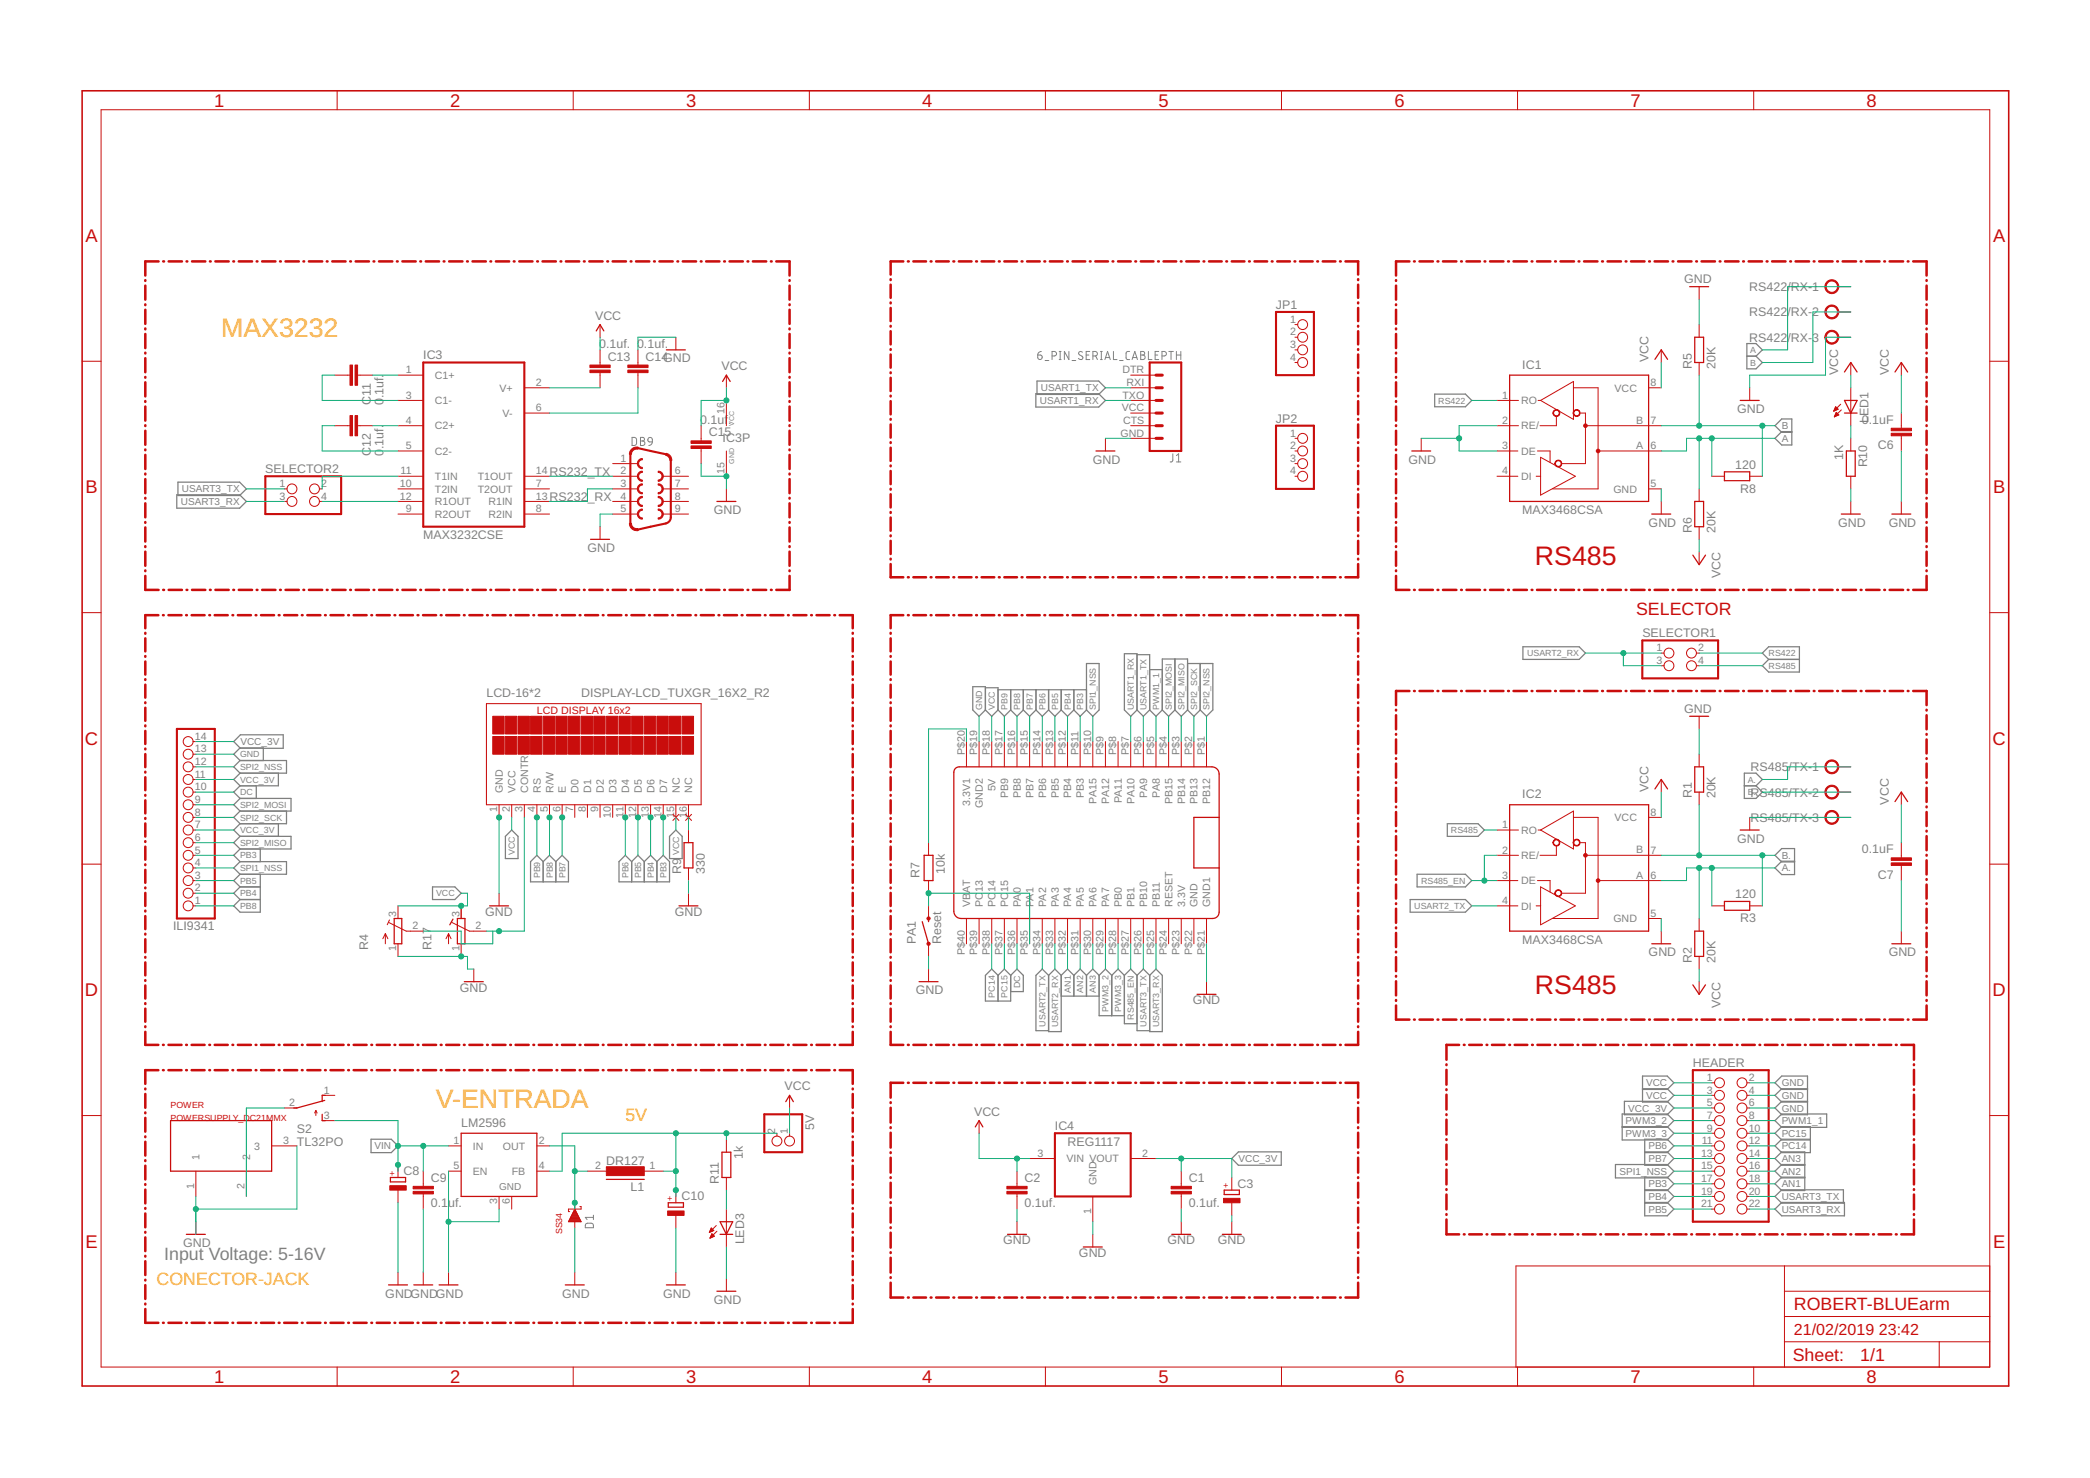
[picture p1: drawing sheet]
<svg xmlns="http://www.w3.org/2000/svg" width="420mm" height="297mm" viewBox="0 0 420 297" stroke-linecap="round" stroke-linejoin="round" font-family="sans-serif">
<defs><g id="words">
<g font-size="5.4" fill="#ffba08">
<text x="44.4" y="67.8">MAX3232</text>
<text x="87.6" y="222.7">V-ENTRADA</text>
</g>
<g font-size="5.4" fill="#c90d0c">
<text x="308.6" y="113.5">RS485</text>
<text x="308.6" y="199.8">RS485</text>
</g>
<g font-size="3.7" fill="#c90d0c">
<text x="43" y="21.4">1</text>
<text x="90.5" y="21.4">2</text>
<text x="138" y="21.4">3</text>
<text x="185.4" y="21.4">4</text>
<text x="232.9" y="21.4">5</text>
<text x="280.3" y="21.4">6</text>
<text x="327.8" y="21.4">7</text>
<text x="375.3" y="21.4">8</text>
<text x="17.2" y="48.6">A</text>
<text x="400.7" y="48.6">A</text>
<text x="17.2" y="99.2">B</text>
<text x="400.7" y="99.2">B</text>
<text x="17.1" y="149.7">C</text>
<text x="400.6" y="149.7">C</text>
<text x="17.1" y="200.2">D</text>
<text x="400.6" y="200.2">D</text>
<text x="17.2" y="250.8">E</text>
<text x="400.7" y="250.8">E</text>
<text x="43" y="277.9">1</text>
<text x="90.5" y="277.9">2</text>
<text x="138" y="277.9">3</text>
<text x="185.4" y="277.9">4</text>
<text x="232.9" y="277.9">5</text>
<text x="280.3" y="277.9">6</text>
<text x="327.8" y="277.9">7</text>
<text x="375.3" y="277.9">8</text>
</g>
<g font-size="3.6" fill="#c90d0c">
<text x="328.9" y="123.6">SELECTOR</text>
<text x="360.6" y="263.3">ROBERT-BLUEarm</text>
<text x="360.4" y="273.6">Sheet:</text>
<text x="374" y="273.5">1/1</text>
</g>
<g font-size="3.6" fill="#ffba08">
<text x="125.7" y="225.2">5V</text>
<text x="31.5" y="258.2">CONECTOR-JACK</text>
</g>
<text font-size="3.6" fill="#808080" x="33" y="253.2">Input Voltage: 5-16V</text>
<g font-size="3.2" fill="#c90d0c">
<text x="360.6" y="268.4">21/02/2019</text>
<text x="377.7" y="268.4">23:42</text>
</g>
<g font-size="2.5" fill="#808080">
<text x="338.6" y="56.9">GND</text>
<text x="351.7" y="58.5">RS422/</text>
<text x="360" y="58.5">RX-1</text>
<text x="119.6" y="64.2">VCC</text>
<text x="256.5" y="62.1">JP1</text>
<text x="351.7" y="63.6">RS422/</text>
<text x="360" y="63.6">RX-2</text>
<text x="120.4" y="69.9">0.1uf. 0.1uf.</text>
<text x="351.7" y="68.7">RS422/</text>
<text x="360" y="68.7">RX-3</text>
<text x="85.1" y="72.2">IC3</text>
<text x="122.2" y="72.5">C13</text>
<text x="129.8" y="72.5">C14GND</text>
<text x="145" y="74.4">VCC</text>
<text x="306" y="74.1">IC1</text>
<text x="331.4" y="72.8" transform="rotate(-90 331.4 72.8)">VCC</text>
<text x="340.1" y="74.1" transform="rotate(-90 340.1 74.1)">R5</text>
<text x="344.9" y="74.1" transform="rotate(-90 344.9 74.1)">20K</text>
<text x="369.5" y="75.4" transform="rotate(-90 369.5 75.4)">VCC</text>
<text x="379.7" y="75.4" transform="rotate(-90 379.7 75.4)">VCC</text>
<text x="74.5" y="81.3" transform="rotate(-90 74.5 81.3)">C11</text>
<text x="77.1" y="81.5" transform="rotate(-90 77.1 81.5)">0</text>
<text x="77.1" y="80.1" transform="rotate(-90 77.1 80.1)">.1uf.</text>
<text x="349.2" y="83">GND</text>
<text x="140.8" y="85.2">0.1uf</text>
<text x="142.5" y="87.7">C15</text>
<text x="145.3" y="88.8">IC3P</text>
<text x="146.4" y="85.2">.</text>
<text x="256.5" y="84.9">JP2</text>
<text x="374.3" y="85.2">0.1uF</text>
<text x="375.6" y="85" transform="rotate(-90 375.6 85)">LED1</text>
<text x="53.3" y="95.1">SELECTOR2</text>
<text x="74.5" y="91.7" transform="rotate(-90 74.5 91.7)">C12</text>
<text x="77.1" y="91.6" transform="rotate(-90 77.1 91.6)">0</text>
<text x="77.1" y="90.2" transform="rotate(-90 77.1 90.2)">.1uf.</text>
<text x="110.5" y="95.7">RS232_TX</text>
<text x="219.7" y="93.2">GND</text>
<text x="283.2" y="93.2">GND</text>
<text x="348.8" y="94.2">120</text>
<text x="370.5" y="92.4" transform="rotate(-90 370.5 92.4)">1K</text>
<text x="375.3" y="93.9" transform="rotate(-90 375.3 93.9)">R10</text>
<text x="377.5" y="90.2">C6</text>
<text x="110.5" y="100.8">RS232_RX</text>
<text x="349.8" y="99">R8</text>
<text x="143.5" y="103.3">GND</text>
<text x="306" y="103.3">MAX3468CSA</text>
<text x="331.4" y="105.9">GND</text>
<text x="340.1" y="107.1" transform="rotate(-90 340.1 107.1)">R6</text>
<text x="344.9" y="107.1" transform="rotate(-90 344.9 107.1)">20K</text>
<text x="369.5" y="105.9">GND</text>
<text x="379.7" y="105.9">GND</text>
<text x="85.1" y="108.4">MAX3232CSE</text>
<text x="118.1" y="110.9">GND</text>
<text x="345.9" y="116.2" transform="rotate(-90 345.9 116.2)">VCC</text>
<text x="330.2" y="128.1">SELECTOR1</text>
<text x="97.8" y="140.1">LCD-16*2</text>
<text x="116.8" y="140.1">DISPLAY-LCD_TUXGR_16X2_R2</text>
<text x="338.6" y="143.2">GND</text>
<text x="351.9" y="155">RS485</text>
<text x="359.6" y="155">/TX-1</text>
<text x="306" y="160.5">IC2</text>
<text x="331.4" y="159.2" transform="rotate(-90 331.4 159.2)">VCC</text>
<text x="340.1" y="160.5" transform="rotate(-90 340.1 160.5)">R1</text>
<text x="344.9" y="160.5" transform="rotate(-90 344.9 160.5)">20K</text>
<text x="351.9" y="160.1">RS485/TX-2</text>
<text x="379.7" y="161.7" transform="rotate(-90 379.7 161.7)">VCC</text>
<text x="351.9" y="165.2">RS485/TX-3</text>
<text x="349.2" y="169.4">GND</text>
<text x="374.3" y="171.5">0.1uF</text>
<text x="136.9" y="175.7" transform="rotate(-90 136.9 175.7)">R9</text>
<text x="141.7" y="175.7" transform="rotate(-90 141.7 175.7)">330</text>
<text x="184.9" y="176.4" transform="rotate(-90 184.9 176.4)">R7</text>
<text x="190" y="175.7" transform="rotate(-90 190 175.7)">10k</text>
<text x="377.5" y="176.6">C7</text>
<text x="97.5" y="184.1">GND</text>
<text x="135.6" y="184.1">GND</text>
<text x="348.8" y="180.5">120</text>
<text x="349.8" y="185.3">R3</text>
<text x="34.8" y="187">ILI9341</text>
<text x="74" y="190.9" transform="rotate(-90 74 190.9)">R4</text>
<text x="86.7" y="190.9" transform="rotate(-90 86.7 190.9)">R17</text>
<text x="184.1" y="189.7" transform="rotate(-90 184.1 189.7)">PA1</text>
<text x="189.2" y="189.7" transform="rotate(-90 189.2 189.7)">Reset</text>
<text x="306" y="189.7">MAX3468CSA</text>
<text x="331.4" y="192.2">GND</text>
<text x="340.1" y="193.5" transform="rotate(-90 340.1 193.5)">R2</text>
<text x="344.9" y="193.5" transform="rotate(-90 344.9 193.5)">20K</text>
<text x="379.7" y="192.2">GND</text>
<text x="92.5" y="199.3">GND</text>
<text x="184.1" y="199.8">GND</text>
<text x="239.8" y="201.9">GND</text>
<text x="345.9" y="202.6" transform="rotate(-90 345.9 202.6)">VCC</text>
<text x="340.3" y="214.4">HEADER</text>
<text x="157.7" y="219.1">VCC</text>
<text x="59.7" y="227.8">S2</text>
<text x="92.7" y="226.5">LM2596</text>
<text x="163.7" y="227" transform="rotate(-90 163.7 227)">5V</text>
<text x="195.8" y="224.2">VCC</text>
<text x="212.1" y="227.1">IC4</text>
<text x="59.7" y="230.3">TL32PO</text>
<text x="149.3" y="232.8" transform="rotate(-90 149.3 232.8)">1k</text>
<text x="214.6" y="230.3">REG1117</text>
<text x="81.1" y="236.2">C8</text>
<text x="86.6" y="237.5">C9</text>
<text x="121.9" y="234.1">DR127</text>
<text x="126.7" y="239.4">L1</text>
<text x="144.5" y="237.9" transform="rotate(-90 144.5 237.9)">R11</text>
<text x="206" y="237.5">C2</text>
<text x="239" y="237.5">C1</text>
<text x="248.8" y="238.7">C3</text>
<text x="86.6" y="242.6">0.1uf.</text>
<text x="137" y="241.2">C10</text>
<text x="206" y="242.6">0.1uf.</text>
<text x="239" y="242.6">0.1uf.</text>
<text x="36.8" y="250.6">GND</text>
<text x="149.6" y="250.1" transform="rotate(-90 149.6 250.1)">LED3</text>
<text x="201.7" y="250.1">GND</text>
<text x="234.7" y="250.1">GND</text>
<text x="244.8" y="250.1">GND</text>
<text x="216.9" y="252.7">GND</text>
<text x="77.5" y="260.8">GNDGNDGND</text>
<text x="113" y="260.8">GND</text>
<text x="133.3" y="260.8">GND</text>
<text x="143.5" y="262">GND</text>
</g>
<g font-size="2.1" fill="#808080">
<text x="259.3" y="64.9">1</text>
<text x="259.3" y="67.4">2</text>
<text x="259.3" y="70">3</text>
<text x="81.6" y="75">1</text>
<text x="87.4" y="76.2">C1+</text>
<text x="107.7" y="77.6">2</text>
<text x="225.6" y="75">DTR</text>
<text x="226.5" y="77.6">RXI</text>
<text x="259.3" y="72.5">4</text>
<text x="331.8" y="77.6">8</text>
<text x="81.6" y="80.1">3</text>
<text x="87.4" y="81.2">C1-</text>
<text x="100.4" y="78.7">V+</text>
<text x="101.1" y="83.8">V-</text>
<text x="107.7" y="82.7">6</text>
<text x="145.7" y="83.2" transform="rotate(-90 145.7 83.2)">16</text>
<text x="225.5" y="82.7">VCC</text>
<text x="225.6" y="80.1">TXO</text>
<text x="302" y="80.1">1</text>
<text x="305.8" y="81.2">RO</text>
<text x="324.6" y="78.7">VCC</text>
<text x="81.6" y="85.2">4</text>
<text x="87.4" y="86.3">C2+</text>
<text x="225.3" y="87.7">GND</text>
<text x="225.8" y="85.2">CTS</text>
<text x="259.3" y="87.7">1</text>
<text x="302" y="85.2">2</text>
<text x="305.8" y="86.3">RE/</text>
<text x="328.9" y="85.2">B</text>
<text x="331.8" y="85.2">7</text>
<text x="80.5" y="95.4">11</text>
<text x="81.6" y="90.3">5</text>
<text x="87.4" y="91.4">C2-</text>
<text x="107.7" y="95.4">14</text>
<text x="124.7" y="92.8">1</text>
<text x="124.7" y="95.4">2</text>
<text x="135.7" y="95.4">6</text>
<text x="145.7" y="95.3" transform="rotate(-90 145.7 95.3)">15</text>
<text x="259.3" y="90.3">2</text>
<text x="259.3" y="92.8">3</text>
<text x="259.3" y="95.4">4</text>
<text x="302" y="90.3">3</text>
<text x="302" y="95.4">4</text>
<text x="305.8" y="91.4">DE</text>
<text x="328.9" y="90.2">A</text>
<text x="331.8" y="90.3">6</text>
<text x="56.2" y="97.9">1</text>
<text x="56.2" y="100.4">3</text>
<text x="64.6" y="97.9">2</text>
<text x="64.6" y="100.4">4</text>
<text x="80.4" y="97.9">10</text>
<text x="80.4" y="100.4">12</text>
<text x="87.4" y="96.5">T1IN</text>
<text x="87.4" y="99">T2IN</text>
<text x="87.4" y="101.5">R1OUT</text>
<text x="96" y="96.5">T1OUT</text>
<text x="96" y="99">T2OUT</text>
<text x="98.2" y="101.5">R1IN</text>
<text x="107.7" y="97.9">7</text>
<text x="107.7" y="100.4">13</text>
<text x="124.7" y="97.9">3</text>
<text x="124.7" y="100.4">4</text>
<text x="135.7" y="97.9">7</text>
<text x="135.7" y="100.4">8</text>
<text x="305.8" y="96.5">DI</text>
<text x="324.3" y="99">GND</text>
<text x="331.8" y="97.9">5</text>
<text x="81.6" y="103">9</text>
<text x="87.4" y="104.1">R2OUT</text>
<text x="98.2" y="104.1">R2IN</text>
<text x="107.7" y="103">8</text>
<text x="124.7" y="103">5</text>
<text x="135.7" y="103">9</text>
<text x="333" y="130.9">1</text>
<text x="341.4" y="130.9">2</text>
<text x="333" y="133.4">3</text>
<text x="341.4" y="133.4">4</text>
<text x="39.2" y="148.7">14</text>
<text x="39.2" y="153.8">12</text>
<text x="39.2" y="151.2">13</text>
<text x="193.9" y="151.8" transform="rotate(-90 193.9 151.8)">P$20</text>
<text x="196.5" y="151.8" transform="rotate(-90 196.5 151.8)">P$19</text>
<text x="199" y="151.8" transform="rotate(-90 199 151.8)">P$18</text>
<text x="201.6" y="151.8" transform="rotate(-90 201.6 151.8)">P$17</text>
<text x="204.1" y="151.8" transform="rotate(-90 204.1 151.8)">P$16</text>
<text x="206.6" y="151.8" transform="rotate(-90 206.6 151.8)">P$15</text>
<text x="209.2" y="151.8" transform="rotate(-90 209.2 151.8)">P$14</text>
<text x="211.7" y="151.8" transform="rotate(-90 211.7 151.8)">P$13</text>
<text x="214.3" y="151.8" transform="rotate(-90 214.3 151.8)">P$12</text>
<text x="216.8" y="151.8" transform="rotate(-90 216.8 151.8)">P$11</text>
<text x="219.3" y="151.8" transform="rotate(-90 219.3 151.8)">P$10</text>
<text x="221.9" y="151.8" transform="rotate(-90 221.9 151.8)">P$9</text>
<text x="224.4" y="151.8" transform="rotate(-90 224.4 151.8)">P$8</text>
<text x="226.9" y="151.8" transform="rotate(-90 226.9 151.8)">P$7</text>
<text x="229.5" y="151.8" transform="rotate(-90 229.5 151.8)">P$6</text>
<text x="232" y="151.8" transform="rotate(-90 232 151.8)">P$5</text>
<text x="234.6" y="151.8" transform="rotate(-90 234.6 151.8)">P$4</text>
<text x="237.1" y="151.8" transform="rotate(-90 237.1 151.8)">P$3</text>
<text x="239.6" y="151.8" transform="rotate(-90 239.6 151.8)">P$2</text>
<text x="242.2" y="151.8" transform="rotate(-90 242.2 151.8)">P$1</text>
<text x="39.2" y="161.4">9</text>
<text x="39.2" y="158.8">10</text>
<text x="39.2" y="156.3">11</text>
<text x="101.1" y="159.4" transform="rotate(-90 101.1 159.4)">GND</text>
<text x="103.6" y="159.4" transform="rotate(-90 103.6 159.4)">VCC</text>
<text x="106.2" y="159.4" transform="rotate(-90 106.2 159.4)">CONTR</text>
<text x="108.7" y="159.4" transform="rotate(-90 108.7 159.4)">RS</text>
<text x="111.2" y="159.4" transform="rotate(-90 111.2 159.4)">R/W</text>
<text x="113.8" y="159.4" transform="rotate(-90 113.8 159.4)">E</text>
<text x="116.3" y="159.4" transform="rotate(-90 116.3 159.4)">D0</text>
<text x="118.9" y="159.4" transform="rotate(-90 118.9 159.4)">D1</text>
<text x="121.4" y="159.4" transform="rotate(-90 121.4 159.4)">D2</text>
<text x="123.9" y="159.4" transform="rotate(-90 123.9 159.4)">D3</text>
<text x="126.5" y="159.4" transform="rotate(-90 126.5 159.4)">D4</text>
<text x="129" y="159.4" transform="rotate(-90 129 159.4)">D5</text>
<text x="131.6" y="159.4" transform="rotate(-90 131.6 159.4)">D6</text>
<text x="134.1" y="159.4" transform="rotate(-90 134.1 159.4)">D7</text>
<text x="136.6" y="159.4" transform="rotate(-90 136.6 159.4)">NC</text>
<text x="139.2" y="159.4" transform="rotate(-90 139.2 159.4)">NC</text>
<text x="200.1" y="159.1" transform="rotate(-90 200.1 159.1)">5V</text>
<text x="202.7" y="160.5" transform="rotate(-90 202.7 160.5)">PB9</text>
<text x="205.2" y="160.5" transform="rotate(-90 205.2 160.5)">PB8</text>
<text x="207.7" y="160.5" transform="rotate(-90 207.7 160.5)">PB7</text>
<text x="210.3" y="160.5" transform="rotate(-90 210.3 160.5)">PB6</text>
<text x="212.8" y="160.5" transform="rotate(-90 212.8 160.5)">PB5</text>
<text x="215.4" y="160.5" transform="rotate(-90 215.4 160.5)">PB4</text>
<text x="217.9" y="160.5" transform="rotate(-90 217.9 160.5)">PB3</text>
<text x="220.4" y="161.5" transform="rotate(-90 220.4 161.5)">PA15</text>
<text x="223" y="161.5" transform="rotate(-90 223 161.5)">PA12</text>
<text x="225.5" y="161.4" transform="rotate(-90 225.5 161.4)">PA11</text>
<text x="228.1" y="161.5" transform="rotate(-90 228.1 161.5)">PA10</text>
<text x="230.6" y="160.3" transform="rotate(-90 230.6 160.3)">PA9</text>
<text x="233.1" y="160.3" transform="rotate(-90 233.1 160.3)">PA8</text>
<text x="235.7" y="161.7" transform="rotate(-90 235.7 161.7)">PB15</text>
<text x="238.2" y="161.7" transform="rotate(-90 238.2 161.7)">PB14</text>
<text x="240.8" y="161.7" transform="rotate(-90 240.8 161.7)">PB13</text>
<text x="243.3" y="161.7" transform="rotate(-90 243.3 161.7)">PB12</text>
<text x="39.2" y="166.5">7</text>
<text x="39.2" y="163.9">8</text>
<text x="100" y="163.3" transform="rotate(-90 100 163.3)">1</text>
<text x="102.5" y="163.3" transform="rotate(-90 102.5 163.3)">2</text>
<text x="105" y="163.3" transform="rotate(-90 105 163.3)">3</text>
<text x="107.6" y="163.3" transform="rotate(-90 107.6 163.3)">4</text>
<text x="110.1" y="163.3" transform="rotate(-90 110.1 163.3)">5</text>
<text x="112.7" y="163.3" transform="rotate(-90 112.7 163.3)">6</text>
<text x="115.2" y="163.3" transform="rotate(-90 115.2 163.3)">7</text>
<text x="117.7" y="163.3" transform="rotate(-90 117.7 163.3)">8</text>
<text x="120.3" y="163.3" transform="rotate(-90 120.3 163.3)">9</text>
<text x="122.8" y="164.5" transform="rotate(-90 122.8 164.5)">10</text>
<text x="125.4" y="164.3" transform="rotate(-90 125.4 164.3)">11</text>
<text x="127.9" y="164.5" transform="rotate(-90 127.9 164.5)">12</text>
<text x="130.4" y="164.5" transform="rotate(-90 130.4 164.5)">13</text>
<text x="133" y="164.5" transform="rotate(-90 133 164.5)">14</text>
<text x="135.5" y="164.5" transform="rotate(-90 135.5 164.5)">15</text>
<text x="138.1" y="164.5" transform="rotate(-90 138.1 164.5)">16</text>
<text x="195.1" y="162" transform="rotate(-90 195.1 162)">3.3V1</text>
<text x="197.6" y="162.4" transform="rotate(-90 197.6 162.4)">GND2</text>
<text x="302" y="166.5">1</text>
<text x="305.8" y="167.6">RO</text>
<text x="324.6" y="165">VCC</text>
<text x="331.8" y="163.9">8</text>
<text x="39.2" y="171.5">5</text>
<text x="39.2" y="169">6</text>
<text x="302" y="171.5">2</text>
<text x="305.8" y="172.7">RE/</text>
<text x="328.9" y="171.5">B</text>
<text x="331.8" y="171.5">7</text>
<text x="39.2" y="179.2">2</text>
<text x="39.2" y="176.6">3</text>
<text x="39.2" y="174.1">4</text>
<text x="195.1" y="179.4" transform="rotate(-90 195.1 179.4)">AT</text>
<text x="197.6" y="179.3" transform="rotate(-90 197.6 179.3)">13</text>
<text x="200.1" y="179.3" transform="rotate(-90 200.1 179.3)">14</text>
<text x="202.7" y="179.3" transform="rotate(-90 202.7 179.3)">15</text>
<text x="302" y="176.6">3</text>
<text x="305.8" y="177.7">DE</text>
<text x="328.9" y="176.6">A</text>
<text x="331.8" y="176.6">6</text>
<text x="39.2" y="181.7">1</text>
<text x="79.6" y="184.2" transform="rotate(-90 79.6 184.2)">3</text>
<text x="92.3" y="184.2" transform="rotate(-90 92.3 184.2)">3</text>
<text x="195.1" y="182.3" transform="rotate(-90 195.1 182.3)">VB</text>
<text x="197.6" y="182.3" transform="rotate(-90 197.6 182.3)">PC</text>
<text x="200.1" y="182.3" transform="rotate(-90 200.1 182.3)">PC</text>
<text x="202.7" y="182.3" transform="rotate(-90 202.7 182.3)">PC</text>
<text x="205.2" y="182.3" transform="rotate(-90 205.2 182.3)">PA0</text>
<text x="207.7" y="182.3" transform="rotate(-90 207.7 182.3)">PA1</text>
<text x="210.3" y="182.3" transform="rotate(-90 210.3 182.3)">PA2</text>
<text x="212.8" y="182.3" transform="rotate(-90 212.8 182.3)">PA3</text>
<text x="215.4" y="182.3" transform="rotate(-90 215.4 182.3)">PA4</text>
<text x="217.9" y="182.3" transform="rotate(-90 217.9 182.3)">PA5</text>
<text x="220.4" y="182.3" transform="rotate(-90 220.4 182.3)">PA6</text>
<text x="223" y="182.3" transform="rotate(-90 223 182.3)">PA7</text>
<text x="225.5" y="182.3" transform="rotate(-90 225.5 182.3)">PB0</text>
<text x="228.1" y="182.3" transform="rotate(-90 228.1 182.3)">PB1</text>
<text x="230.6" y="182.3" transform="rotate(-90 230.6 182.3)">PB10</text>
<text x="233.1" y="182.3" transform="rotate(-90 233.1 182.3)">PB11</text>
<text x="235.7" y="182.3" transform="rotate(-90 235.7 182.3)">RESET</text>
<text x="238.2" y="182.3" transform="rotate(-90 238.2 182.3)">3.3V</text>
<text x="240.8" y="182.3" transform="rotate(-90 240.8 182.3)">GND</text>
<text x="243.3" y="182.3" transform="rotate(-90 243.3 182.3)">GND1</text>
<text x="302" y="181.7">4</text>
<text x="305.8" y="182.8">DI</text>
<text x="324.3" y="185.4">GND</text>
<text x="331.8" y="184.2">5</text>
<text x="79.6" y="191.2" transform="rotate(-90 79.6 191.2)">1</text>
<text x="82.9" y="186.8">2</text>
<text x="92.3" y="191.2" transform="rotate(-90 92.3 191.2)">1</text>
<text x="95.6" y="186.8">2</text>
<text x="193.9" y="191.9" transform="rotate(-90 193.9 191.9)">P$40</text>
<text x="196.5" y="191.9" transform="rotate(-90 196.5 191.9)">P$39</text>
<text x="199" y="191.9" transform="rotate(-90 199 191.9)">P$38</text>
<text x="201.6" y="191.9" transform="rotate(-90 201.6 191.9)">P$37</text>
<text x="204.1" y="191.9" transform="rotate(-90 204.1 191.9)">P$36</text>
<text x="206.6" y="191.9" transform="rotate(-90 206.6 191.9)">P$35</text>
<text x="209.2" y="191.9" transform="rotate(-90 209.2 191.9)">P$34</text>
<text x="211.7" y="191.9" transform="rotate(-90 211.7 191.9)">P$33</text>
<text x="214.3" y="191.9" transform="rotate(-90 214.3 191.9)">P$32</text>
<text x="216.8" y="191.9" transform="rotate(-90 216.8 191.9)">P$31</text>
<text x="219.3" y="191.9" transform="rotate(-90 219.3 191.9)">P$30</text>
<text x="221.9" y="191.9" transform="rotate(-90 221.9 191.9)">P$29</text>
<text x="224.4" y="191.9" transform="rotate(-90 224.4 191.9)">P$28</text>
<text x="226.9" y="191.9" transform="rotate(-90 226.9 191.9)">P$27</text>
<text x="229.5" y="191.9" transform="rotate(-90 229.5 191.9)">P$26</text>
<text x="232" y="191.9" transform="rotate(-90 232 191.9)">P$25</text>
<text x="234.6" y="191.9" transform="rotate(-90 234.6 191.9)">P$24</text>
<text x="237.1" y="191.9" transform="rotate(-90 237.1 191.9)">P$23</text>
<text x="239.6" y="191.9" transform="rotate(-90 239.6 191.9)">P$22</text>
<text x="242.2" y="191.9" transform="rotate(-90 242.2 191.9)">P$21</text>
<text x="65.1" y="219.8">1</text>
<text x="343.1" y="217.2">1</text>
<text x="343.1" y="219.8">3</text>
<text x="351.5" y="217.2">2</text>
<text x="351.5" y="219.8">4</text>
<text x="58.1" y="222.3">2</text>
<text x="65.1" y="224.9">3</text>
<text x="155.8" y="228" transform="rotate(-90 155.8 228)">2</text>
<text x="158.4" y="228" transform="rotate(-90 158.4 228)">1</text>
<text x="343.1" y="222.3">5</text>
<text x="343.1" y="224.9">7</text>
<text x="343.1" y="227.4">9</text>
<text x="351.5" y="222.3">6</text>
<text x="351.5" y="224.9">8</text>
<text x="351.5" y="227.4">10</text>
<text x="40.1" y="233" transform="rotate(-90 40.1 233)">1</text>
<text x="50.3" y="233" transform="rotate(-90 50.3 233)">2</text>
<text x="51.1" y="231.1">3</text>
<text x="56.9" y="229.9">3</text>
<text x="91.2" y="229.9">1</text>
<text x="95" y="231.1">IN</text>
<text x="101.1" y="231.1">OUT</text>
<text x="108.3" y="229.9">2</text>
<text x="208.5" y="232.5">3</text>
<text x="214.4" y="233.6">VIN VOUT</text>
<text x="229.6" y="232.5">2</text>
<text x="342" y="232.5">13</text>
<text x="342.1" y="229.9">11</text>
<text x="351.5" y="229.9">12</text>
<text x="351.5" y="232.5">14</text>
<text x="39" y="238.9" transform="rotate(-90 39 238.9)">1</text>
<text x="49.2" y="238.9" transform="rotate(-90 49.2 238.9)">2</text>
<text x="91.2" y="235">5</text>
<text x="95" y="236.1">EN</text>
<text x="102.9" y="236.1">FB</text>
<text x="108.3" y="235">4</text>
<text x="119.7" y="235">2</text>
<text x="130.6" y="235">1</text>
<text x="220.4" y="238.1" transform="rotate(-90 220.4 238.1)">GND</text>
<text x="342" y="235">15</text>
<text x="342" y="237.6">17</text>
<text x="351.5" y="235">16</text>
<text x="351.5" y="237.6">18</text>
<text x="100" y="242" transform="rotate(-90 100 242)">3</text>
<text x="102.5" y="242" transform="rotate(-90 102.5 242)">6</text>
<text x="219.3" y="244" transform="rotate(-90 219.3 244)">1</text>
<text x="342" y="240.1">19</text>
<text x="342" y="242.6">21</text>
<text x="351.5" y="240.1">20</text>
<text x="351.5" y="242.6">22</text>
</g>
<text font-size="2.1" fill="#c90d0c" x="107.9" y="143.4">LCD DISPLAY 16x2</text>
<g font-size="2" fill="#808080">
<text x="209" y="81.2">USART1_RX</text>
<text x="209.3" y="78.6">USART1_TX</text>
<text x="358.2" y="88.8">A</text>
<text x="358.2" y="86.3">B</text>
<text x="36.3" y="101.5">USART3_RX</text>
<text x="36.6" y="99">USART3_TX</text>
<text x="48.3" y="149.7">VCC_3V</text>
<text x="358.2" y="172.6">B.</text>
<text x="358.2" y="175.1">A.</text>
<text x="330.9" y="218.3">VCC</text>
<text x="330.9" y="220.9">VCC</text>
<text x="358.2" y="218.3">GND</text>
<text x="358.2" y="220.9">GND</text>
<text x="326.8" y="225.9">PWM3_2</text>
<text x="327.3" y="223.4">VCC_3V</text>
<text x="358.2" y="223.4">GND</text>
<text x="358.2" y="225.9">PWM1_1</text>
<text x="75.3" y="231">VIN</text>
<text x="249" y="233.6">VCC_3V</text>
<text x="326.8" y="228.5">PWM3_3</text>
<text x="331.4" y="231">PB6</text>
<text x="331.4" y="233.5">PB7</text>
<text x="358.2" y="231">PC14</text>
<text x="358.2" y="228.5">PC15</text>
<text x="358.2" y="233.6">AN3</text>
<text x="100.3" y="239.2">GND</text>
<text x="325.6" y="236.1">SPI1_NSS</text>
<text x="331.4" y="238.6">PB3</text>
<text x="358.2" y="236.1">AN2</text>
<text x="358.2" y="238.6">AN1</text>
<text x="331.4" y="241.2">PB4</text>
<text x="331.4" y="243.7">PB5</text>
<text x="358.2" y="243.7">USART3_RX</text>
<text x="358.2" y="241.2">USART3_TX</text>
</g>
<g font-size="1.8" fill="#808080">
<text x="351.8" y="70.9">A</text>
<text x="351.8" y="73.5">B</text>
<text x="289.1" y="81.1">RS422</text>
<text x="307" y="131.9">USART2_RX</text>
<text x="355.6" y="131.9">RS422</text>
<text x="355.6" y="134.4">RS485</text>
<text x="197.5" y="142.7" transform="rotate(-90 197.5 142.7)">GND</text>
<text x="200" y="142.7" transform="rotate(-90 200 142.7)">VCC</text>
<text x="202.5" y="142.7" transform="rotate(-90 202.5 142.7)">PB9</text>
<text x="205.1" y="142.7" transform="rotate(-90 205.1 142.7)">PB8</text>
<text x="207.6" y="142.7" transform="rotate(-90 207.6 142.7)">PB7</text>
<text x="210.2" y="142.7" transform="rotate(-90 210.2 142.7)">PB6</text>
<text x="212.7" y="142.7" transform="rotate(-90 212.7 142.7)">PB5</text>
<text x="215.2" y="142.7" transform="rotate(-90 215.2 142.7)">PB4</text>
<text x="217.8" y="142.7" transform="rotate(-90 217.8 142.7)">PB3</text>
<text x="220.3" y="142.7" transform="rotate(-90 220.3 142.7)">SPI1_NSS</text>
<text x="227.9" y="142.7" transform="rotate(-90 227.9 142.7)">USART1_RX</text>
<text x="230.5" y="142.7" transform="rotate(-90 230.5 142.7)">USART1_TX</text>
<text x="233" y="142.7" transform="rotate(-90 233 142.7)">PWM1_1</text>
<text x="235.6" y="142.7" transform="rotate(-90 235.6 142.7)">SPI2_MOSI</text>
<text x="238.1" y="142.7" transform="rotate(-90 238.1 142.7)">SPI2_MISO</text>
<text x="240.6" y="142.7" transform="rotate(-90 240.6 142.7)">SPI2_SCK</text>
<text x="243.2" y="142.7" transform="rotate(-90 243.2 142.7)">SPI2_NSS</text>
<text x="48.3" y="152.2">GND</text>
<text x="48.3" y="154.8">SPI2_NSS</text>
<text x="48.3" y="159.8">DC</text>
<text x="48.3" y="157.3">VCC_3V</text>
<text x="351.3" y="159.8">B.</text>
<text x="351.3" y="157.3">A.</text>
<text x="48.3" y="162.4">SPI2_MOSI</text>
<text x="48.3" y="164.9">SPI2_SCK</text>
<text x="48.3" y="167.4">VCC_3V</text>
<text x="291.7" y="167.4">RS485</text>
<text x="48.3" y="170">SPI2_MISO</text>
<text x="48.3" y="172.5">PB3</text>
<text x="103.5" y="171.9" transform="rotate(-90 103.5 171.9)">VCC</text>
<text x="136.5" y="171.9" transform="rotate(-90 136.5 171.9)">VCC</text>
<text x="48.3" y="175.1">SPI1_NSS</text>
<text x="48.3" y="177.6">PB5</text>
<text x="108.6" y="176.5" transform="rotate(-90 108.6 176.5)">PB9</text>
<text x="111.1" y="176.5" transform="rotate(-90 111.1 176.5)">PB8</text>
<text x="113.7" y="176.5" transform="rotate(-90 113.7 176.5)">PB7</text>
<text x="126.4" y="176.5" transform="rotate(-90 126.4 176.5)">PB6</text>
<text x="128.9" y="176.5" transform="rotate(-90 128.9 176.5)">PB5</text>
<text x="131.4" y="176.5" transform="rotate(-90 131.4 176.5)">PB4</text>
<text x="134" y="176.5" transform="rotate(-90 134 176.5)">PB3</text>
<text x="285.7" y="177.6">RS485_EN</text>
<text x="48.3" y="180.1">PB4</text>
<text x="48.3" y="182.7">PB8</text>
<text x="87.7" y="180.1">VCC</text>
<text x="284.3" y="182.7">USART2_TX</text>
<text x="200" y="200.5" transform="rotate(-90 200 200.5)">PC14</text>
<text x="202.5" y="200.5" transform="rotate(-90 202.5 200.5)">PC15</text>
<text x="205.1" y="198.6" transform="rotate(-90 205.1 198.6)">DC</text>
<text x="215.2" y="199.5" transform="rotate(-90 215.2 199.5)">AN1</text>
<text x="217.8" y="199.5" transform="rotate(-90 217.8 199.5)">AN2</text>
<text x="220.3" y="199.5" transform="rotate(-90 220.3 199.5)">AN3</text>
<text x="222.9" y="203.4" transform="rotate(-90 222.9 203.4)">PWM3_2</text>
<text x="225.4" y="203.4" transform="rotate(-90 225.4 203.4)">PWM3_3</text>
<text x="210.2" y="206.3" transform="rotate(-90 210.2 206.3)">USART2_TX</text>
<text x="212.7" y="206.5" transform="rotate(-90 212.7 206.5)">USART2_RX</text>
<text x="227.9" y="205" transform="rotate(-90 227.9 205)">RS485_EN</text>
<text x="230.5" y="206.3" transform="rotate(-90 230.5 206.3)">USART3_TX</text>
<text x="233" y="206.5" transform="rotate(-90 233 206.5)">USART3_RX</text>
</g>
<g font-size="1.8" fill="#c90d0c">
<text x="34.3" y="222.7">POWER</text>
<text x="34.3" y="225.2">POWERSUPPLY_DC21M</text>
<text x="55" y="225.2">MX</text>
<text x="79.4" y="236.2" transform="rotate(-90 79.4 236.2)">+</text>
<text x="247" y="238.8" transform="rotate(-90 247 238.8)">+</text>
<text x="135.3" y="241.3" transform="rotate(-90 135.3 241.3)">+</text>
<text x="113" y="248.1" transform="rotate(-90 113 248.1)">SS34</text>
</g>
<g font-size="1.4" fill="#808080">
<text x="147.6" y="85.5" transform="rotate(-90 147.6 85.5)">VCC</text>
<text x="147.6" y="93.2" transform="rotate(-90 147.6 93.2)">GND</text>
</g>
</g></defs>
<g fill="none" stroke="#808080" stroke-width=".2">
<path d="M208.6 71.4h.5a.45 .45 0 0 1 .4 .4 .45 .45 0 0 1-.4 .5 .45 .45 0 0 1-.5-.5zM209.3 70.6l-.6 .3-.1 .5M210.1 72.5h.7M211.5 71.5h.4a.46 .46 0 0 0 .5-.4 .46 .46 0 0 0-.5-.5h-.4v1.7M212.9 70.6h.4M212.9 72.3h.4M213.1 70.6v1.7M214.9 70.6v1.7l-.9-1.7v1.7M215.5 72.5h.8M217.6 70.8l-.2-.1a.37 .37 0 0 0-.5 .1 .37 .37 0 0 0 .1 .5l.5 .3a.38 .38 0 0 1 .1 .5 .38 .38 0 0 1-.5 .1l-.3-.2M218.4 71.4h.5M219.1 70.6h-.7v1.7h.7"/>
<path d="M219.7 71.5h.5a.46 .46 0 0 0 .4-.4 .46 .46 0 0 0-.4-.5h-.5v1.7M220.3 71.5l.3 .8M221.2 70.6h.4M221.2 72.3h.4M221.4 70.6v1.7M222.1 72.3l.6-1.7 .5 1.7M222.2 71.9h.9M223.8 70.6v1.7h.8M225.1 72.5h.7M227.1 70.6l-.5 .1-.2 .3v1.1l.2 .1 .5 .1M227.6 72.3l.5-1.7 .6 1.7M227.7 71.9h.8"/>
<path d="M229.3 70.6h.5a.36 .36 0 0 1 .3 .4 .36 .36 0 0 1-.3 .4 .46 .46 0 0 1 .4 .4 .46 .46 0 0 1-.4 .5h-.5zM229.3 71.4h.5M230.9 70.6v1.7h.7M232.2 71.4h.5M232.9 70.6h-.7v1.7h.7M233.6 71.5h.4a.46 .46 0 0 0 .5-.4 .46 .46 0 0 0-.5-.5h-.4v1.7M235 70.6h.9M235.4 70.6v1.7M236.5 71.4h.9M236.5 70.6v1.7M237.4 70.6v1.7M127.1 87.9h.6l.2 .3a1.33 1.33 0 0 1-.1 1.2l-.7 .1z"/>
<path d="M128.8 87.9h.4a.36 .36 0 0 1 .4 .4 .36 .36 0 0 1-.4 .3 .46 .46 0 0 1 .4 .5 .46 .46 0 0 1-.4 .4h-.4zM128.8 88.6h.4M130.4 88l.3-.1 .3 .1 .1 .8-.8-.1-.1-.3zM131.1 88.8l-.2 .6-.5 .1M235.8 91.2v1.4l-.2 .2h-.4M236.5 92.8h.9M236.5 91.6l.4-.4v1.6M117.8 246l.3-.2 .9 .1 .3 .2v.6h-1.6zM119.3 244.2v.9M119.3 244.7h-1.6l.3 .4"/>
</g>
<g fill="none" stroke="#808080" stroke-width=".25">
<path d="M208.2 79.1h12.7l1.3 1.4-1.3 1.3h-12.7zM208.5 76.6h12.4l1.3 1.3-1.3 1.4h-12.4zM288.4 79.2h6.2l1.3 1.3-1.3 1.2h-6.2zM351.2 69h1.8l1.3 1.3-1.3 1.3 1.3 1.3-1.3 1.2h-1.8zM351.2 71.6h1.8M35.5 99.4h12.7l1.3 1.4-1.3 1.3h-12.7zM35.8 96.9h12.4l1.3 1.4-1.3 1.3h-12.4zM360.2 86.7h-2l-1.4 1.4 1.4 1.3h2v-5.2h-2l-1.4 1.4 1.4 1.3h2M195.6 138h2.5v4.7l-1.3 1.3-1.2-1.3zM198.1 138.2h2.5v4.5M200.6 138.6h17.8M203.2 138.6v4.1"/>
<path d="M205.7 138.6v4.1M208.3 138.6v4.1M210.8 138.6v4.1M213.3 138.6v4.1M215.9 138.6v4.1M218.4 133.3h2.6v9.4l-1.3 1.3-1.3-1.3zM226 131.4h2.6v11.3l-1.3 1.3-1.3-1.3zM228.6 131.6h2.5v11.1M231.1 134.6h2.6M236.2 132.4v10.3M238.7 133.3h5.1v9.4l-1.3 1.3-1.2-1.3M241.3 133.3v9.4"/>
<path d="M306.2 130h11.3l1.2 1.3-1.2 1.2h-11.3zM354.3 131.3l1.3-1.3h6.1v5.1h-6.1l-1.3-1.3 1.3-1.3zM355.6 132.5h6.1M48.3 152.8l-1.3-1.2 1.3-1.3h4.6v2.5M48.3 152.8h9.3v2.6h-9.3M48.3 157.9l-1.3 1.3 1.3 1.3M48.3 152.8l-1.3 1.3 1.3 1.3M48.3 155.4l-1.3 1.3 1.3 1.2M48.3 147.7h8.6v2.7h-8.6l-1.3-1.4zM51.5 157.9v2.6M56 155.4v2.5h-7.7M198.1 142.7l1.3 1.3 1.2-1.3"/>
<path d="M200.6 142.7l1.3 1.3 1.3-1.3M203.2 142.7l1.2 1.3 1.3-1.3M205.7 142.7l1.3 1.3 1.3-1.3M208.3 142.7l1.2 1.3 1.3-1.3M210.8 142.7l1.3 1.3 1.2-1.3M213.3 142.7l1.3 1.3 1.3-1.3M215.9 142.7l1.2 1.3 1.3-1.3M228.6 142.7l1.2 1.3 1.3-1.3M231.1 142.7l1.3 1.3 1.3-1.3M233.7 142.7l1.2 1.3 1.3-1.3M233.7 142.7v-10.3h5v10.3M236.2 142.7l1.3 1.3 1.2-1.3"/>
<path d="M238.7 142.7l1.3 1.3 1.3-1.3M350.7 157.9h2.3M350.7 155.4h2.3l1.3 1.3-1.3 1.2 1.3 1.3-1.3 1.3h-2.3zM48.3 173.2l-1.3 1.2 1.3 1.3M48.3 173.2h9.3v2.5h-9.3M48.3 160.5h10.2v2.5h-10.2M48.3 160.5l-1.3 1.2 1.3 1.3M48.3 168.1h10.2v2.5h-10.2M48.3 163l-1.3 1.3 1.3 1.2M48.3 168.1l-1.3 1.3 1.3 1.2M48.3 178.2h4M48.3 170.6l-1.3 1.3 1.3 1.3"/>
<path d="M48.3 178.2l-1.3 1.3 1.3 1.3M48.3 175.7l-1.3 1.3 1.3 1.2M48.3 165.5l-1.3 1.3 1.3 1.3M52.3 170.6v2.6M52.3 175.7v7.6h-4l-1.3-1.2 1.3-1.3M56 165.5v2.6M57.6 163v2.5h-9.3M87 178.2h4.4l1.3 1.3-1.3 1.3h-4.4zM101.6 168.1l1.3-1.3 1.2 1.3v4.5h-2.5zM109.2 173.2l-1.3-1.3-1.2 1.3v4h7.6v-4l-1.3-1.3-1.3 1.3M109.2 173.2l1.3-1.3 1.2 1.3M109.2 173.2v4"/>
<path d="M111.7 173.2v4M127 173.2l-1.3-1.3-1.3 1.3v4h10.2v-4l-1.3-1.3-1.2 1.3M127 173.2l1.2-1.3 1.3 1.3M127 173.2v4M129.5 173.2l1.3-1.3 1.3 1.3M129.5 173.2v4M132.1 173.2v4M135.9 166.8l1.2 1.3v4.5h-2.5v-4.5zM284.9 175.7h9.7l1.3 1.3-1.3 1.2h-9.7zM291 165.5h6.1l1.3 1.3-1.3 1.3h-6.1zM360.8 173.1h-2.6l-1.4 1.3 1.4 1.4h2.6v-5.3h-2.6l-1.4 1.4 1.4 1.3h2.6M48.3 180.8h4"/>
<path d="M200.6 196l-1.2-1.2-1.3 1.2v5.2h5.1v-5.2M200.6 196v5.2M200.6 196l1.3-1.2 1.3 1.2M203.2 196l1.2-1.2 1.3 1.2v3.3h-2.5M210.8 196v11.3h2.5v-11.3M210.8 196l-1.3-1.2-1.2 1.2v11.1h2.5M210.8 196l1.3-1.2 1.2 1.2M213.3 196l1.3-1.2 1.3 1.2M215.9 196l1.2-1.2 1.3 1.2M215.9 196v4.2M218.4 196v4.2M218.4 196l1.3-1.2 1.3 1.2"/>
<path d="M221 196v8.1h5M221 196l1.2-1.2 1.3 1.2M223.5 196v8.1M223.5 196l1.3-1.2 1.2 1.2M226 196v9.7h2.6M226 196l1.3-1.2 1.3 1.2M228.6 196v11.1h2.5M228.6 196l1.2-1.2 1.3 1.2M231.1 196l1.3-1.2 1.3 1.2v11.3h-2.6zM283.5 180.8h11.1l1.3 1.3-1.3 1.2h-11.1zM213.3 200.2h7.7M330.2 218.8h5l1.3 1.3-1.3 1.4h-5v-5.2h5l1.3 1.3-1.3 1.3h-5"/>
<path d="M363.4 218.9h-5.2l-1.4-1.3 1.4-1.3h5.2v7.7h-5.2l-1.4-1.3 1.4-1.4h5.2M363.4 218.8h-5.2l-1.4 1.3 1.4 1.4h5.2M74.6 229h4.1l1.3 1.3-1.3 1.3h-4.1zM249 231.5h8.6v2.7h-8.6l-1.4-1.4zM324.8 234h10.4l1.3 1.4-1.3 1.3h-10.4zM326.1 226.4h9.1l1.3 1.4-1.3 1.3h-9.1v-5.2h9.1l1.3 1.3-1.3 1.4h-9.1M326.6 221.3h8.6l1.3 1.4-1.3 1.3h-8.6zM330.6 231.5h4.6l1.3 1.3-1.3 1.4h-4.6v-5.2h4.6l1.3 1.3-1.3 1.3h-4.6M330.6 239.3h4.6l1.3-1.4-1.3-1.3h-4.6v7.7h4.6l1.3-1.3-1.3-1.3h-4.6M330.6 239.1h4.6l1.3 1.4-1.3 1.3h-4.6M356.8 225.2l1.4-1.3h9v2.7h-9zM362.8 234h-4.6l-1.4 1.4 1.4 1.3h4.6"/>
<path d="M362.8 234.2h-4.6l-1.4-1.4 1.4-1.3h4.6v7.8h-4.6l-1.4-1.4 1.4-1.3h4.6M363.9 229h-5.7l-1.4 1.3 1.4 1.3h5.7v-5.2h-5.7l-1.4 1.4 1.4 1.3h5.7M356.8 240.5l1.4-1.4h12.4v2.7h-12.4zM356.8 243l1.4-1.3h12.6v2.6h-12.6z"/>
</g>
<g fill="none" stroke="#c90d0c" stroke-width=".51">
<path d="M29.2 56.3v.2M29.2 57.4v2.8M31.9 52.5h-2.7v2.9M32.8 52.5h.2M33.9 52.5h2.7M37.5 52.5h.2M38.6 52.5h2.7M42.2 52.5h.2M43.3 52.5h2.7M46.9 52.5h.2M48 52.5h2.7M51.6 52.5h.2"/>
<path d="M52.7 52.5h2.7M56.3 52.5h.2M57.4 52.5h2.7M61 52.5h.2M62.1 52.5h2.7M65.7 52.5h.1M66.8 52.5h2.7M70.4 52.5h.1M71.5 52.5h2.7M75.1 52.5h.1M76.2 52.5h2.7M79.8 52.5h.1"/>
<path d="M80.9 52.5h2.7M84.5 52.5h.1M85.6 52.5h2.7M89.2 52.5h.1M90.3 52.5h2.7M93.9 52.5h.1M95 52.5h2.7M98.6 52.5h.1M99.7 52.5h2.7M103.3 52.5h.1M104.4 52.5h2.6M108 52.5h.1"/>
<path d="M109.1 52.5h2.6M112.7 52.5h.1M113.8 52.5h2.6M117.4 52.5h.1M118.5 52.5h2.6M122.1 52.5h.1M123.2 52.5h2.6M126.8 52.5h.1M127.9 52.5h2.6M131.5 52.5h.1M132.6 52.5h2.6M136.2 52.5h.1"/>
<path d="M137.3 52.5h2.6M140.9 52.5h.1M142 52.5h2.6M145.6 52.5h.1M146.7 52.5h2.6M150.3 52.5h.1M151.4 52.5h2.6M155 52.5h.1M156.1 52.5h2.6v2.9M158.7 56.3v.2M158.7 57.4v2.8M179 56.1v.2"/>
<path d="M179 57.2v2.7M181.6 52.5h-2.6v2.7M182.5 52.5h.2M183.6 52.5h2.6M187.1 52.5h.2M188.2 52.5h2.5M191.7 52.5h.1M192.8 52.5h2.5M196.2 52.5h.2M197.3 52.5h2.6M200.8 52.5h.2M201.9 52.5h2.5"/>
<path d="M205.4 52.5h.1M206.5 52.5h2.5M210 52.5h.1M211.1 52.5h2.5M214.5 52.5h.2M215.6 52.5h2.6M219.1 52.5h.1M220.2 52.5h2.5M223.7 52.5h.1M224.8 52.5h2.5M228.2 52.5h.2M229.3 52.5h2.6"/>
<path d="M232.8 52.5h.2M233.9 52.5h2.6M237.4 52.5h.1M238.5 52.5h2.5M242 52.5h.1M243.1 52.5h2.5M246.5 52.5h.2M247.6 52.5h2.6M251.1 52.5h.1M252.2 52.5h2.5M255.7 52.5h.1M256.8 52.5h2.5"/>
<path d="M260.2 52.5h.2M261.3 52.5h2.6M264.8 52.5h.2M265.9 52.5h2.6M269.4 52.5h.1M270.5 52.5h2.5v2.7M273 56.1v.2M273 57.2v2.7M280.6 56.3v.2M280.6 57.4v2.8M283.3 52.5h-2.7v2.9M284.3 52.5h.1"/>
<path d="M285.4 52.5h2.7M289 52.5h.2M290.1 52.5h2.7M293.7 52.5h.2M294.8 52.5h2.7M298.4 52.5h.2M299.6 52.5h2.6M303.2 52.5h.1M304.3 52.5h2.7M307.9 52.5h.2M309 52.5h2.7M312.6 52.5h.2"/>
<path d="M313.7 52.5h2.7M317.4 52.5h.1M318.5 52.5h2.6M322.1 52.5h.1M323.2 52.5h2.7M326.8 52.5h.2M327.9 52.5h2.7M331.5 52.5h.2M332.6 52.5h2.7M336.3 52.5h.1M337.4 52.5h2.6M341 52.5h.1"/>
<path d="M342.1 52.5h2.7M345.7 52.5h.2M346.8 52.5h2.7M350.4 52.5h.2M351.5 52.5h2.7M355.2 52.5h.1M356.3 52.5h2.6M359.9 52.5h.1M361 52.5h2.7M364.6 52.5h.2M365.7 52.5h2.7M369.3 52.5h.2"/>
<path d="M370.4 52.5h2.7M374.1 52.5h.1M375.2 52.5h2.6M378.8 52.5h.1M379.9 52.5h2.7M383.5 52.5h.2M384.6 52.5h2.7v2.9M387.3 56.3v.2M387.3 57.4v2.8M29.2 61.2v.1M29.2 62.3v2.8M29.2 66v.2"/>
<path d="M29.2 67.1v2.9M29.2 70.9v.1M29.2 72v2.8M29.2 75.8v.1M29.2 76.8v2.9M158.7 61.2v.1M158.7 62.3v2.8M158.7 66v.2M158.7 67.1v2.9M158.7 70.9v.1M158.7 72v2.8M158.7 75.8v.1"/>
<path d="M158.7 76.8v2.9M179 60.8v.2M179 61.9v2.6M179 65.5v.1M179 66.6v2.6M179 70.2v.1M179 71.2v2.7M179 74.8v.2M179 75.9v2.7M179 79.5v.2M273 60.8v.2M273 61.9v2.6"/>
<path d="M273 65.5v.1M273 66.6v2.6M273 70.2v.1M273 71.2v2.7M273 74.8v.2M273 75.9v2.7M273 79.5v.2M280.6 61.2v.1M280.6 62.3v2.8M280.6 66v.2M280.6 67.1v2.9M280.6 70.9v.1"/>
<path d="M280.6 72v2.8M280.6 75.8v.1M280.6 76.8v2.9M387.3 61.2v.1M387.3 62.3v2.8M387.3 66v.2M387.3 67.1v2.9M387.3 70.9v.1M387.3 72v2.8M387.3 75.8v.1M387.3 76.8v2.9M29.2 80.6v.2"/>
<path d="M29.2 81.7v2.8M29.2 85.5v.1M29.2 86.6v2.8M29.2 90.3v.2M29.2 91.4v2.9M29.2 95.2v.2M29.2 96.3v2.8M158.7 80.6v.2M158.7 81.7v2.8M158.7 85.5v.1M158.7 86.6v2.8M158.7 90.3v.2"/>
<path d="M158.7 91.4v2.9M158.7 95.2v.2M158.7 96.3v2.8M179 80.6v2.7M179 84.2v.1M179 85.3v2.6M179 88.9v.1M179 90v2.6M179 93.6v.1M179 94.7v2.6M179 98.2v.2M179 99.3v2.7"/>
<path d="M273 80.6v2.7M273 84.2v.1M273 85.3v2.6M273 88.9v.1M273 90v2.6M273 93.6v.1M273 94.7v2.6M273 98.2v.2M273 99.3v2.7M280.6 80.6v.2M280.6 81.7v2.8M280.6 85.5v.1"/>
<path d="M280.6 86.6v2.8M280.6 90.3v.2M280.6 91.4v2.9M280.6 95.2v.2M280.6 96.3v2.8M387.3 80.6v.2M387.3 81.7v2.8M387.3 85.5v.1M387.3 86.6v2.8M387.3 90.3v.2M387.3 91.4v2.9M387.3 95.2v.2"/>
<path d="M387.3 96.3v2.8M29.2 115.7v2.9h2.7M29.2 100.1v.1M29.2 101.2v2.8M29.2 104.9v.2M29.2 106v2.8M29.2 109.8v.1M29.2 110.9v2.8M29.2 114.6v.2M32.8 118.6h.2M33.9 118.6h2.7M37.5 118.6h.2"/>
<path d="M38.6 118.6h2.7M42.2 118.6h.2M43.3 118.6h2.7M46.9 118.6h.2M48 118.6h2.7M51.6 118.6h.2M52.7 118.6h2.7M56.3 118.6h.2M57.4 118.6h2.7M61 118.6h.2M62.1 118.6h2.7M65.7 118.6h.1"/>
<path d="M66.8 118.6h2.7M70.4 118.6h.1M71.5 118.6h2.7M75.1 118.6h.1M76.2 118.6h2.7M79.8 118.6h.1M80.9 118.6h2.7M84.5 118.6h.1M85.6 118.6h2.7M89.2 118.6h.1M90.3 118.6h2.7M93.9 118.6h.1"/>
<path d="M95 118.6h2.7M98.6 118.6h.1M99.7 118.6h2.7M103.3 118.6h.1M104.4 118.6h2.6M108 118.6h.1M109.1 118.6h2.6M112.7 118.6h.1M113.8 118.6h2.6M117.4 118.6h.1M118.5 118.6h2.6M122.1 118.6h.1"/>
<path d="M123.2 118.6h2.6M126.8 118.6h.1M127.9 118.6h2.6M131.5 118.6h.1M132.6 118.6h2.6M136.2 118.6h.1M137.3 118.6h2.6M140.9 118.6h.1M142 118.6h2.6M145.6 118.6h.1M146.7 118.6h2.6M150.3 118.6h.1"/>
<path d="M151.4 118.6h2.6M155 118.6h.1M158.7 115.7v2.9h-2.6M158.7 100.1v.1M158.7 101.2v2.8M158.7 104.9v.2M158.7 106v2.8M158.7 109.8v.1M158.7 110.9v2.8M158.7 114.6v.2M179 113.4v2.6h2.6M179 102.9v.2"/>
<path d="M179 104v2.7M179 107.6v.2M179 108.7v2.6M179 112.3v.1M182.5 116h.2M183.6 116h2.6M187.1 116h.2M188.2 116h2.5M191.7 116h.1M192.8 116h2.5M196.2 116h.2M197.3 116h2.6"/>
<path d="M200.8 116h.2M201.9 116h2.5M205.4 116h.1M206.5 116h2.5M210 116h.1M211.1 116h2.5M214.5 116h.2M215.6 116h2.6M219.1 116h.1M220.2 116h2.5M223.7 116h.1M224.8 116h2.5"/>
<path d="M228.2 116h.2M229.3 116h2.6M232.8 116h.2M233.9 116h2.6M237.4 116h.1M238.5 116h2.5M242 116h.1M243.1 116h2.5M246.5 116h.2M247.6 116h2.6M251.1 116h.1M252.2 116h2.5"/>
<path d="M255.7 116h.1M256.8 116h2.5M260.2 116h.2M261.3 116h2.6M264.8 116h.2M265.9 116h2.6M269.4 116h.1M273 102.9v.2M273 104v2.7M273 107.6v.2M273 108.7v2.6M273 112.3v.1"/>
<path d="M273 113.4v2.6h-2.5M280.6 100.1v.1M280.6 101.2v2.8M280.6 104.9v.2M280.6 106v2.8M280.6 109.8v.1M280.6 110.9v2.8M280.6 114.6v.2M280.6 115.7v2.9h2.7M284.3 118.6h.1M285.4 118.6h2.7M289 118.6h.2"/>
<path d="M290.1 118.6h2.7M293.7 118.6h.2M294.8 118.6h2.7M298.4 118.6h.2M299.6 118.6h2.6M303.2 118.6h.1M304.3 118.6h2.7M307.9 118.6h.2M309 118.6h2.7M312.6 118.6h.2M313.7 118.6h2.7M317.4 118.6h.1"/>
<path d="M318.5 118.6h2.6M322.1 118.6h.1M323.2 118.6h2.7M326.8 118.6h.2M327.9 118.6h2.7M331.5 118.6h.2M332.6 118.6h2.7M336.3 118.6h.1M337.4 118.6h2.6M341 118.6h.1M342.1 118.6h2.7M345.7 118.6h.2"/>
<path d="M346.8 118.6h2.7M350.4 118.6h.2M351.5 118.6h2.7M355.2 118.6h.1M356.3 118.6h2.6M359.9 118.6h.1M361 118.6h2.7M364.6 118.6h.2M365.7 118.6h2.7M369.3 118.6h.2M370.4 118.6h2.7M374.1 118.6h.1"/>
<path d="M375.2 118.6h2.6M378.8 118.6h.1M379.9 118.6h2.7M383.5 118.6h.2M387.3 115.7v2.9h-2.7M387.3 100.1v.1M387.3 101.2v2.8M387.3 104.9v.2M387.3 106v2.8M387.3 109.8v.1M387.3 110.9v2.8M387.3 114.6v.2"/>
<path d="M29.2 127.2v.2M29.2 128.3v2.6M29.2 131.8v.2M29.2 132.9v2.7M29.2 136.5v.2M29.2 137.6v2.6M31.8 123.6h-2.6v2.7M32.8 123.6h.1M33.9 123.6h2.6M37.4 123.6h.2M38.5 123.6h2.6M42.1 123.6h.1"/>
<path d="M43.2 123.6h2.6M46.7 123.6h.2M47.8 123.6h2.6M51.4 123.6h.1M52.5 123.6h2.6M56 123.6h.2M57.1 123.6h2.7M60.7 123.6h.1M61.8 123.6h2.6M65.3 123.6h.2M66.4 123.6h2.7M70 123.6h.1"/>
<path d="M71.1 123.6h2.6M74.7 123.6h.1M75.7 123.6h2.7M79.3 123.6h.2M80.4 123.6h2.6M83.9 123.6h.2M85 123.6h2.7M88.6 123.6h.2M89.7 123.6h2.6M93.3 123.6h.1M94.4 123.6h2.6M97.9 123.6h.2"/>
<path d="M99 123.6h2.6M102.6 123.6h.1M103.7 123.6h2.6M107.2 123.6h.2M108.3 123.6h2.6M111.9 123.6h.1M113 123.6h2.6M116.5 123.6h.2M117.6 123.6h2.6M121.2 123.6h.1M122.3 123.6h2.6M125.8 123.6h.2"/>
<path d="M126.9 123.6h2.7M130.5 123.6h.1M131.6 123.6h2.6M135.1 123.6h.2M136.2 123.6h2.7M139.8 123.6h.2M140.9 123.6h2.6M144.4 123.6h.2M145.5 123.6h2.7M149.1 123.6h.2M150.2 123.6h2.6M153.8 123.6h.1"/>
<path d="M154.9 123.6h2.6M158.4 123.6h.2M159.5 123.6h2.6M163.1 123.6h.1M164.1 123.6h2.7M167.7 123.6h.2M168.8 123.6h2.6v2.7M171.4 127.2v.2M171.4 128.3v2.6M171.4 131.8v.2M171.4 132.9v2.7M171.4 136.5v.2"/>
<path d="M171.4 137.6v2.6M179 127.2v.2M179 128.3v2.6M179 131.8v.2M179 132.9v2.7M179 136.5v.2M179 137.6v2.6M181.6 123.6h-2.6v2.7M182.5 123.6h.2M183.6 123.6h2.6M187.1 123.6h.2M188.2 123.6h2.5"/>
<path d="M191.7 123.6h.1M192.8 123.6h2.5M196.2 123.6h.2M197.3 123.6h2.6M200.8 123.6h.2M201.9 123.6h2.5M205.4 123.6h.1M206.5 123.6h2.5M210 123.6h.1M211.1 123.6h2.5M214.5 123.6h.2M215.6 123.6h2.6"/>
<path d="M219.1 123.6h.1M220.2 123.6h2.5M223.7 123.6h.1M224.8 123.6h2.5M228.2 123.6h.2M229.3 123.6h2.6M232.8 123.6h.2M233.9 123.6h2.6M237.4 123.6h.1M238.5 123.6h2.5M242 123.6h.1M243.1 123.6h2.5"/>
<path d="M246.5 123.6h.2M247.6 123.6h2.6M251.1 123.6h.1M252.2 123.6h2.5M255.7 123.6h.1M256.8 123.6h2.5M260.2 123.6h.2M261.3 123.6h2.6M264.8 123.6h.2M265.9 123.6h2.6M269.4 123.6h.1M270.5 123.6h2.5v2.7"/>
<path d="M273 127.2v.2M273 128.3v2.6M273 131.8v.2M273 132.9v2.7M273 136.5v.2M273 137.6v2.6M283.3 138.9h-2.7v2.8M284.3 138.9h.1M285.4 138.9h2.7M289 138.9h.2M290.1 138.9h2.7M293.7 138.9h.2"/>
<path d="M294.8 138.9h2.7M298.4 138.9h.2M299.6 138.9h2.6M303.2 138.9h.1M304.3 138.9h2.7M307.9 138.9h.2M309 138.9h2.7M312.6 138.9h.2M313.7 138.9h2.7M317.4 138.9h.1M318.5 138.9h2.6M322.1 138.9h.1"/>
<path d="M323.2 138.9h2.7M326.8 138.9h.2M327.9 138.9h2.7M331.5 138.9h.2M332.6 138.9h2.7M336.3 138.9h.1M337.4 138.9h2.6M341 138.9h.1M342.1 138.9h2.7M345.7 138.9h.2M346.8 138.9h2.7M350.4 138.9h.2"/>
<path d="M351.5 138.9h2.7M355.2 138.9h.1M356.3 138.9h2.6M359.9 138.9h.1M361 138.9h2.7M364.6 138.9h.2M365.7 138.9h2.7M369.3 138.9h.2M370.4 138.9h2.7M374.1 138.9h.1M375.2 138.9h2.6M378.8 138.9h.1"/>
<path d="M379.9 138.9h2.7M383.5 138.9h.2M384.6 138.9h2.7v2.8M29.2 141.2v.1M29.2 142.2v2.7M29.2 145.8v.2M29.2 146.9v2.6M29.2 150.5v.1M29.2 151.6v2.6M29.2 155.1v.2M29.2 156.2v2.6M29.2 159.8v.1"/>
<path d="M171.4 141.2v.1M171.4 142.2v2.7M171.4 145.8v.2M171.4 146.9v2.6M171.4 150.5v.1M171.4 151.6v2.6M171.4 155.1v.2M171.4 156.2v2.6M171.4 159.8v.1M179 141.2v.1M179 142.2v2.7M179 145.8v.2"/>
<path d="M179 146.9v2.6M179 150.5v.1M179 151.6v2.6M179 155.1v.2M179 156.2v2.6M179 159.8v.1M273 141.2v.1M273 142.2v2.7M273 145.8v.2M273 146.9v2.6M273 150.5v.1M273 151.6v2.6"/>
<path d="M273 155.1v.2M273 156.2v2.6M273 159.8v.1M280.6 142.6v.2M280.6 143.7v2.9M280.6 147.5v.2M280.6 148.6v2.8M280.6 152.4v.1M280.6 153.5v2.8M280.6 157.2v.2M280.6 158.3v2.9M387.3 142.6v.2"/>
<path d="M387.3 143.7v2.9M387.3 147.5v.2M387.3 148.6v2.8M387.3 152.4v.1M387.3 153.5v2.8M387.3 157.2v.2M387.3 158.3v2.9M29.2 160.8v2.7M29.2 164.4v.2M29.2 165.5v2.6M29.2 169.1v.1M29.2 170.2v2.6"/>
<path d="M29.2 173.7v.2M29.2 174.8v2.6M29.2 178.4v.1M29.2 179.5v2.6M171.4 160.8v2.7M171.4 164.4v.2M171.4 165.5v2.6M171.4 169.1v.1M171.4 170.2v2.6M171.4 173.7v.2M171.4 174.8v2.6M171.4 178.4v.1"/>
<path d="M171.4 179.5v2.6M179 160.8v2.7M179 164.4v.2M179 165.5v2.6M179 169.1v.1M179 170.2v2.6M179 173.7v.2M179 174.8v2.6M179 178.4v.1M179 179.5v2.6M273 160.8v2.7M273 164.4v.2"/>
<path d="M273 165.5v2.6M273 169.1v.1M273 170.2v2.6M273 173.7v.2M273 174.8v2.6M273 178.4v.1M273 179.5v2.6M280.6 162.1v.1M280.6 163.2v2.8M280.6 167v.1M280.6 168v2.9M280.6 171.8v.2"/>
<path d="M280.6 172.9v2.8M280.6 176.7v.1M280.6 177.8v2.8M387.3 162.1v.1M387.3 163.2v2.8M387.3 167v.1M387.3 168v2.9M387.3 171.8v.2M387.3 172.9v2.8M387.3 176.7v.1M387.3 177.8v2.8M29.2 183v.2"/>
<path d="M29.2 184.1v2.6M29.2 187.7v.1M29.2 188.8v2.6M29.2 192.3v.2M29.2 193.4v2.6M29.2 197v.1M29.2 198.1v2.6M171.4 183v.2M171.4 184.1v2.6M171.4 187.7v.1M171.4 188.8v2.6M171.4 192.3v.2"/>
<path d="M171.4 193.4v2.6M171.4 197v.1M171.4 198.1v2.6M179 183v.2M179 184.1v2.6M179 187.7v.1M179 188.8v2.6M179 192.3v.2M179 193.4v2.6M179 197v.1M179 198.1v2.6M273 183v.2"/>
<path d="M273 184.1v2.6M273 187.7v.1M273 188.8v2.6M273 192.3v.2M273 193.4v2.6M273 197v.1M273 198.1v2.6M280.6 181.5v.2M280.6 182.6v2.9M280.6 186.4v.2M280.6 187.5v2.8M280.6 191.3v.1"/>
<path d="M280.6 192.4v2.8M280.6 196.1v.2M280.6 197.2v2.8M387.3 181.5v.2M387.3 182.6v2.9M387.3 186.4v.2M387.3 187.5v2.8M387.3 191.3v.1M387.3 192.4v2.8M387.3 196.1v.2M387.3 197.2v2.8M29.2 207.4v2.6h2.6"/>
<path d="M29.2 201.6v.2M29.2 202.7v2.6M29.2 206.3v.1M29.2 218.8v.1M29.2 219.9v2.7M31.8 215.1h-2.6v2.7M32.8 210h.1M32.8 215.1h.1M33.9 210h2.6M33.9 215.1h2.6M37.4 210h.2M37.4 215.1h.2"/>
<path d="M38.5 210h2.6M38.5 215.1h2.6M42.1 210h.1M42.1 215.1h.1M43.2 210h2.6M43.2 215.1h2.6M46.7 210h.2M46.7 215.1h.2M47.8 210h2.6M47.8 215.1h2.6M51.4 210h.1M51.4 215.1h.1"/>
<path d="M52.5 210h2.6M52.5 215.1h2.6M56 210h.2M56 215.1h.2M57.1 210h2.7M57.1 215.1h2.7M60.7 210h.1M60.7 215.1h.1M61.8 210h2.6M61.8 215.1h2.6M65.3 210h.2M65.3 215.1h.2"/>
<path d="M66.4 210h2.7M66.4 215.1h2.7M70 210h.1M70 215.1h.1M71.1 210h2.6M71.1 215.1h2.6M74.7 210h.1M74.7 215.1h.1M75.7 210h2.7M75.7 215.1h2.7M79.3 210h.2M79.3 215.1h.2"/>
<path d="M80.4 210h2.6M80.4 215.1h2.6M83.9 210h.2M83.9 215.1h.2M85 210h2.7M85 215.1h2.7M88.6 210h.2M88.6 215.1h.2M89.7 210h2.6M89.7 215.1h2.6M93.3 210h.1M93.3 215.1h.1"/>
<path d="M94.4 210h2.6M94.4 215.1h2.6M97.9 210h.2M97.9 215.1h.2M99 210h2.6M99 215.1h2.6M102.6 210h.1M102.6 215.1h.1M103.7 210h2.6M103.7 215.1h2.6M107.2 210h.2M107.2 215.1h.2"/>
<path d="M108.3 210h2.6M108.3 215.1h2.6M111.9 210h.1M111.9 215.1h.1M113 210h2.6M113 215.1h2.6M116.5 210h.2M116.5 215.1h.2M117.6 210h2.6M117.6 215.1h2.6M121.2 210h.1M121.2 215.1h.1"/>
<path d="M122.3 210h2.6M122.3 215.1h2.6M125.8 210h.2M125.8 215.1h.2M126.9 210h2.7M126.9 215.1h2.7M130.5 210h.1M130.5 215.1h.1M131.6 210h2.6M131.6 215.1h2.6M135.1 210h.2M135.1 215.1h.2"/>
<path d="M136.2 210h2.7M136.2 215.1h2.7M139.8 210h.2M139.8 215.1h.2M140.9 210h2.6M140.9 215.1h2.6M144.4 210h.2M144.4 215.1h.2M145.5 210h2.7M145.5 215.1h2.7M149.1 210h.2M149.1 215.1h.2"/>
<path d="M150.2 210h2.6M150.2 215.1h2.6M153.8 210h.1M153.8 215.1h.1M154.9 210h2.6M154.9 215.1h2.6M158.4 210h.2M158.4 215.1h.2M159.5 210h2.6M159.5 215.1h2.6M163.1 210h.1M163.1 215.1h.1"/>
<path d="M164.1 210h2.7M164.1 215.1h2.7M167.7 210h.2M167.7 215.1h.2M168.8 215.1h2.6v2.7M171.4 207.4v2.6h-2.6M171.4 201.6v.2M171.4 202.7v2.6M171.4 206.3v.1M171.4 218.8v.1M171.4 219.9v2.7M179 207.4v2.6h2.6"/>
<path d="M179 201.6v.2M179 202.7v2.6M179 206.3v.1M181.6 217.6h-2.6v3M182.5 210h.2M182.5 217.6h.2M183.6 210h2.6M183.6 217.6h2.6M187.1 210h.2M187.1 217.6h.2M188.2 210h2.5M188.2 217.6h2.5"/>
<path d="M191.7 210h.1M191.7 217.6h.1M192.8 210h2.5M192.8 217.6h2.5M196.2 210h.2M196.2 217.6h.2M197.3 210h2.6M197.3 217.6h2.6M200.8 210h.2M200.8 217.6h.2M201.9 210h2.5M201.9 217.6h2.5"/>
<path d="M205.4 210h.1M205.4 217.6h.1M206.5 210h2.5M206.5 217.6h2.5M210 210h.1M210 217.6h.1M211.1 210h2.5M211.1 217.6h2.5M214.5 210h.2M214.5 217.6h.2M215.6 210h2.6M215.6 217.6h2.6"/>
<path d="M219.1 210h.1M219.1 217.6h.1M220.2 210h2.5M220.2 217.6h2.5M223.7 210h.1M223.7 217.6h.1M224.8 210h2.5M224.8 217.6h2.5M228.2 210h.2M228.2 217.6h.2M229.3 210h2.6M229.3 217.6h2.6"/>
<path d="M232.8 210h.2M232.8 217.6h.2M233.9 210h2.6M233.9 217.6h2.6M237.4 210h.1M237.4 217.6h.1M238.5 210h2.5M238.5 217.6h2.5M242 210h.1M242 217.6h.1M243.1 210h2.5M243.1 217.6h2.5"/>
<path d="M246.5 210h.2M246.5 217.6h.2M247.6 210h2.6M247.6 217.6h2.6M251.1 210h.1M251.1 217.6h.1M252.2 210h2.5M252.2 217.6h2.5M255.7 210h.1M255.7 217.6h.1M256.8 210h2.5M256.8 217.6h2.5"/>
<path d="M260.2 210h.2M260.2 217.6h.2M261.3 210h2.6M261.3 217.6h2.6M264.8 210h.2M264.8 217.6h.2M265.9 210h2.6M265.9 217.6h2.6M269.4 210h.1M269.4 217.6h.1M270.5 217.6h2.5v3M273 207.4v2.6h-2.5"/>
<path d="M273 201.6v.2M273 202.7v2.6M273 206.3v.1M280.6 201v.1M280.6 202.1v2.8h2.7M284.3 204.9h.1M285.4 204.9h2.7M289 204.9h.2M290.1 204.9h2.7M290.8 213.9v.2M290.8 215v3M290.8 218.9v.2"/>
<path d="M293.3 210h-2.5v3M293.7 204.9h.2M294.3 210h.1M294.8 204.9h2.7M295.4 210h2.5M298.4 204.9h.2M298.9 210h.1M299.6 204.9h2.6M299.9 210h2.6M303.2 204.9h.1M303.4 210h.2M304.3 204.9h2.7"/>
<path d="M304.5 210h2.5M307.9 204.9h.2M308 210h.1M309 204.9h2.7M309.1 210h2.5M312.6 210h.1M312.6 204.9h.2M313.6 210h2.6M313.7 204.9h2.7M317.1 210h.2M317.4 204.9h.1M318.2 210h2.6"/>
<path d="M318.5 204.9h2.6M321.7 210h.2M322.1 204.9h.1M322.8 210h2.5M323.2 204.9h2.7M326.3 210h.1M326.8 204.9h.2M327.4 210h2.5M327.9 204.9h2.7M330.9 210h.1M331.5 204.9h.2M331.9 210h2.6"/>
<path d="M332.6 204.9h2.7M335.4 210h.2M336.3 204.9h.1M336.5 210h2.5M337.4 204.9h2.6M340 210h.1M341 204.9h.1M341.1 210h2.5M342.1 204.9h2.7M344.6 210h.1M345.7 210h2.5M345.7 204.9h.2"/>
<path d="M346.8 204.9h2.7M349.1 210h.2M350.2 210h2.6M350.4 204.9h.2M351.5 204.9h2.7M353.7 210h.2M354.8 210h2.5M355.2 204.9h.1M356.3 204.9h2.6M358.3 210h.1M359.4 210h2.5M359.9 204.9h.1"/>
<path d="M361 204.9h2.7M362.8 210h.2M363.9 210h2.6M364.6 204.9h.2M365.7 204.9h2.7M367.4 210h.2M368.5 210h2.6M369.3 204.9h.2M370.4 204.9h2.7M372 210h.2M373.1 210h2.5M374.1 204.9h.1"/>
<path d="M375.2 204.9h2.6M376.6 210h.1M377.7 210h2.5M378.8 204.9h.1M379.9 204.9h2.7M381.1 210h.2M382.2 210h2.6v3M383.5 204.9h.2M384.8 213.9v.2M384.8 215v3M384.8 218.9v.2M387.3 201v.1"/>
<path d="M387.3 202.1v2.8h-2.7M29.2 223.6v.1M29.2 224.7v2.7M29.2 228.4v.1M29.2 229.5v2.7M29.2 233.2v.1M29.2 234.3v2.7M29.2 238v.1M29.2 239.1v2.8M171.4 223.6v.1M171.4 224.7v2.7M171.4 228.4v.1"/>
<path d="M171.4 229.5v2.7M171.4 233.2v.1M171.4 234.3v2.7M171.4 238v.1M171.4 239.1v2.8M179 221.5v.2M179 222.6v3M179 226.5v.2M179 227.6v3M179 231.6v.1M179 232.7v3M179 236.6v.1"/>
<path d="M179 237.7v3M273 221.5v.2M273 222.6v3M273 226.5v.2M273 227.6v3M273 231.6v.1M273 232.7v3M273 236.6v.1M273 237.7v3M290.8 220v3M290.8 223.9v.2M290.8 225v3"/>
<path d="M290.8 229v.1M290.8 230v3M290.8 234v.1M290.8 235.1v2.9M290.8 239v.1M384.8 220v3M384.8 223.9v.2M384.8 225v3M384.8 229v.1M384.8 230v3M384.8 234v.1M384.8 235.1v2.9"/>
<path d="M384.8 239v.1M29.2 242.8v.1M29.2 243.9v2.8M29.2 247.6v.1M29.2 248.7v2.7M29.2 252.4v.1M29.2 253.5v2.7M29.2 257.2v.1M29.2 258.3v2.7M171.4 242.8v.1M171.4 243.9v2.8M171.4 247.6v.1"/>
<path d="M171.4 248.7v2.7M171.4 252.4v.1M171.4 253.5v2.7M171.4 257.2v.1M171.4 258.3v2.7M179 241.6v.2M179 242.7v3M179 246.7v.1M179 247.7v3M179 251.7v.1M179 252.8v3M179 256.7v.1"/>
<path d="M179 257.8v3h2.6M273 241.6v.2M273 242.7v3M273 246.7v.1M273 247.7v3M273 251.7v.1M273 252.8v3M273 256.7v.1M273 257.8v3h-2.5M290.8 245.1v3h2.5M290.8 240.1v3M290.8 244v.2"/>
<path d="M294.3 248.1h.1M295.4 248.1h2.5M298.9 248.1h.1M299.9 248.1h2.6M303.4 248.1h.2M304.5 248.1h2.5M308 248.1h.1M309.1 248.1h2.5M312.6 248.1h.1M313.6 248.1h2.6M317.1 248.1h.2M318.2 248.1h2.6"/>
<path d="M321.7 248.1h.2M322.8 248.1h2.5M326.3 248.1h.1M327.4 248.1h2.5M330.9 248.1h.1M331.9 248.1h2.6M335.4 248.1h.2M336.5 248.1h2.5M340 248.1h.1M341.1 248.1h2.5M344.6 248.1h.1M345.7 248.1h2.5"/>
<path d="M349.1 248.1h.2M350.2 248.1h2.6M353.7 248.1h.2M354.8 248.1h2.5M358.3 248.1h.1M359.4 248.1h2.5M362.8 248.1h.2M363.9 248.1h2.6M367.4 248.1h.2M368.5 248.1h2.6M372 248.1h.2M373.1 248.1h2.5"/>
<path d="M376.6 248.1h.1M377.7 248.1h2.5M381.1 248.1h.2M384.8 240.1v3M384.8 244v.2M384.8 245.1v3h-2.6M29.2 262v.1M29.2 263.1v2.8h2.6M32.8 265.9h.1M33.9 265.9h2.6M37.4 265.9h.2M38.5 265.9h2.6"/>
<path d="M42.1 265.9h.1M43.2 265.9h2.6M46.7 265.9h.2M47.8 265.9h2.6M51.4 265.9h.1M52.5 265.9h2.6M56 265.9h.2M57.1 265.9h2.7M60.7 265.9h.1M61.8 265.9h2.6M65.3 265.9h.2M66.4 265.9h2.7"/>
<path d="M70 265.9h.1M71.1 265.9h2.6M74.7 265.9h.1M75.7 265.9h2.7M79.3 265.9h.2M80.4 265.9h2.6M83.9 265.9h.2M85 265.9h2.7M88.6 265.9h.2M89.7 265.9h2.6M93.3 265.9h.1M94.4 265.9h2.6"/>
<path d="M97.9 265.9h.2M99 265.9h2.6M102.6 265.9h.1M103.7 265.9h2.6M107.2 265.9h.2M108.3 265.9h2.6M111.9 265.9h.1M113 265.9h2.6M116.5 265.9h.2M117.6 265.9h2.6M121.2 265.9h.1M122.3 265.9h2.6"/>
<path d="M125.8 265.9h.2M126.9 265.9h2.7M130.5 265.9h.1M131.6 265.9h2.6M135.1 265.9h.2M136.2 265.9h2.7M139.8 265.9h.2M140.9 265.9h2.6M144.4 265.9h.2M145.5 265.9h2.7M149.1 265.9h.2M150.2 265.9h2.6"/>
<path d="M153.8 265.9h.1M154.9 265.9h2.6M158.4 265.9h.2M159.5 265.9h2.6M163.1 265.9h.1M164.1 265.9h2.7M167.7 265.9h.2M171.4 262v.1M171.4 263.1v2.8h-2.6M182.5 260.8h.2M183.6 260.8h2.6M187.1 260.8h.2"/>
<path d="M188.2 260.8h2.5M191.7 260.8h.1M192.8 260.8h2.5M196.2 260.8h.2M197.3 260.8h2.6M200.8 260.8h.2M201.9 260.8h2.5M205.4 260.8h.1M206.5 260.8h2.5M210 260.8h.1M211.1 260.8h2.5M214.5 260.8h.2"/>
<path d="M215.6 260.8h2.6M219.1 260.8h.1M220.2 260.8h2.5M223.7 260.8h.1M224.8 260.8h2.5M228.2 260.8h.2M229.3 260.8h2.6M232.8 260.8h.2M233.9 260.8h2.6M237.4 260.8h.1M238.5 260.8h2.5M242 260.8h.1"/>
<path d="M243.1 260.8h2.5M246.5 260.8h.2M247.6 260.8h2.6M251.1 260.8h.1M252.2 260.8h2.5M255.7 260.8h.1M256.8 260.8h2.5M260.2 260.8h.2M261.3 260.8h2.6M264.8 260.8h.2M265.9 260.8h2.6M269.4 260.8h.1"/>
</g>
<g fill="none" stroke="#c90d0c" stroke-width=".42">
<path d="M85.1 72.9h20.3v33h-20.3zM231.1 72.9h6.4v17.7h-6.4zM256.5 62.7h7.6v12.7h-7.6zM53.3 95.7h15.3v7.6h-15.3zM126.7 91.3v13.9M128.3 90.1l5.6 1.2M134.9 92.5v11.4l-.2 .6-.3 .4-.5 .3-5.6 1.2M256.5 85.6h7.6v12.7h-7.6zM330.2 128.7h15.2v7.6h-15.2zM35.6 146.5h7.6v38.1h-7.6zM340.3 215.1h15.3v30.4h-15.3zM153.6 223.9h7.7v7.7h-7.7z"/>
<path d="M212.1 227.8h15.2v12.7h-15.2z"/>
</g>
<g fill="none" stroke="#c90d0c" stroke-width=".2">
<path d="M67.8 18.2v3.9M115.2 18.2v3.9M162.7 18.2v3.9M210.2 18.2v3.9M257.6 18.2v3.9M305.1 18.2v3.9M352.6 18.2v3.9M20.3 22.1h379.7v252.6h-379.7zM341.6 57.6v2.6M369.5 57.6h2.6M16.5 72.6h3.8M67.3 75.4h3.1"/>
<path d="M71.9 75.4h3M80 75.4h5.1M105.4 77.9h5.1M120.6 65.2v2.6M120.6 70.3v3.1M120.6 74.9v3M128.2 70.3v3.1M128.2 74.9v3M135.9 67.8v2.5M146 75.4v2.5M227.3 75.4h5.1M227.3 77.9h5.1"/>
<path d="M260.3 67.8h.6M260.3 65.2h.6M260.3 70.3h.6M260.3 72.9h.6M316.3 77.9h5v20.4h-9.2M331.4 77.9h2.6M334 70.3v2.6M341.6 65.2v2.6M341.6 72.9v2.5M351.7 77.9v2.6M369.5 62.7h2.6M369.5 67.8h2.6"/>
<path d="M372.1 72.9v2.5M372.1 77.9v7.7M382.2 72.9v2.5M400 72.6h3.8M57.1 98.3h.6M64.2 98.3h.6M67.3 85.6h3.1M71.9 85.6h3M80 80.5h5.1M80 85.6h5.1M80 90.6h5.1M80 95.7h5.1"/>
<path d="M80 98.3h5.1M105.4 83h5.1M105.4 95.7h5.1M105.4 98.3h5.1M123.2 95.7h5M123.2 98.3h5M123.2 93.2h5M133.3 95.7h5.1M133.3 98.3h5.1M140.9 85.6v3M140.9 90.1v3.1M146 80.5v5.1"/>
<path d="M146 90.6v5.1M146 98.3v2.5M222.2 88.1v2.5M227.3 80.5h5.1M227.3 83h5.1M227.3 85.6h5.1M227.3 88.1h5.1M260.3 88.1h.6M260.3 90.6h.6M260.3 95.7h.6M260.3 93.2h.6M285.7 88.1v2.5"/>
<path d="M300.9 80.5h4.4M300.9 85.6h4.4M300.9 90.6h4.2M300.9 95.7h4.2M308.8 95.7h.9M309.1 90.6h2.5v2.3M309.2 80.5h.5M309.7 80.5l6.6-3.8v7.6zM309.7 91.9l7 3.8-7 3.8zM312.9 83.7v1.9h-3.3M317.7 83h1v10.2h-4.7M318.7 85.6h12.6"/>
<path d="M321.3 90.6h10M331.4 85.6h2.6M331.4 90.6h2.6M331.4 98.3h2.6M341.6 98.3v2.5M344.1 95.7h2.6M351.7 95.7h2.6M368.7 82.5h.2M368.7 82.4h.4M368.8 82.3h.6M368.8 83.7h.1M368.8 82.2h.7"/>
<path d="M368.8 83.6h.3M368.9 83.5h.5M368.9 82.1h.4M368.9 81.9h.3M368.9 83.4h.8M369 83.3h.5M369 81.8h.1M369 81.7l.5 .6-.9 .3zM369 83.1h.4M369.1 83h.2M369.1 82.9l-.3 .9M369.1 82.9l.6 .5"/>
<path d="M369.1 82.9h.1M369.7 83.4l-.9 .4M370 81.2l-1.4 1.4M370.2 82.4l-1.4 1.4M372.1 88.1v2.5M372.1 95.7v2.6M382.2 83v3.1M382.2 87.6v3M57.1 100.8h.6M64.2 100.8h.6M80 100.8h5.1M80 103.3h5.1"/>
<path d="M105.4 100.8h5.1M105.4 103.3h5.1M120.6 105.9v2.5M123.2 100.8h5M123.2 103.3h5M133.3 100.8h5.1M133.3 103.3h5.1M334 100.8v2.5M341.6 105.9v2.5M341.6 110.9v2.6M372.1 100.8v2.5M382.2 100.8v2.5"/>
<path d="M16.5 123.1h3.8M334 131.3h.5M334 133.8h.5M341 131.3h.6M341 133.8h.6M400 123.1h3.8M38.8 159.2h.6M38.8 156.7h.6M38.8 154.1h.6M38.8 151.6h.6M38.8 149h.6M194.3 149v5.1"/>
<path d="M196.8 149v5.1M199.4 149v5.1M201.9 149v5.1M204.4 149v5.1M207 149v5.1M209.5 149v5.1M212.1 149v5.1M214.6 149v5.1M217.1 149v5.1M219.7 149v5.1M222.2 149v5.1M224.8 149v5.1"/>
<path d="M227.3 149v5.1M229.8 149v5.1M232.4 149v5.1M234.9 149v5.1M237.5 149v5.1M240 149v5.1M242.5 149v5.1M334 156.7v2.5M341.6 144v2.5M341.6 151.6v2.5M341.6 159.2v2.5M369.5 159.2h2.6"/>
<path d="M369.5 154.1h2.6M382.2 159.2v2.5M16.5 173.7h3.8M38.8 179.5h.6M38.8 177h.6M38.8 174.4h.6M38.8 171.9h.6M38.8 169.4h.6M38.8 166.8h.6M38.8 164.3h.6M38.8 161.7h.6M100.3 161.7v2.6"/>
<path d="M100.3 179.5v2.6M102.9 161.7v2.6M105.4 161.7v2.6M107.9 161.7v2.6M110.5 161.7v2.6M113 161.7v2.6M115.5 161.7v2.6M118.1 161.7v2.6M120.6 161.7v2.6M123.2 161.7v2.6M125.7 161.7v2.6M128.2 161.7v2.6"/>
<path d="M130.8 161.7v2.6M133.3 161.7v2.6M135.3 163.7l1.2 1.2M135.9 161.7v2.6M136.5 163.7l-1.2 1.2M137.8 163.7l1.2 1.2M138.4 161.7v2.6M138.4 166.8v2.6M138.4 174.4v2.6M138.4 179.5v2.6M139 163.7l-1.2 1.2M186.7 169.4v2.5"/>
<path d="M186.7 177v2.5M300.9 177h4.2M300.9 171.9h4.4M300.9 166.8h4.4M309.1 177h2.5v2.3M309.2 166.8h.5M309.7 166.8l6.6-3.8v7.6zM309.7 178.2l7 3.9-7 3.8zM312.9 170v1.9h-3.3M316.3 164.3h5v20.3h-9.2M317.7 169.4h1v10.1h-4.7M318.7 171.9h12.6"/>
<path d="M321.3 177h10M331.4 177h2.6M331.4 171.9h2.6M331.4 164.3h2.6M351.7 164.3v2.5M369.5 164.3h2.6M382.2 169.4v3M382.2 173.9v3.1M400 173.7h3.8M38.8 182.1h.6M77.5 187.6v2.1M77.5 187.6l-.5 1.1"/>
<path d="M77.5 187.6l.5 1.1M78.1 185.4l3.6 1.7h3.4M78.3 184.9l-.4 .9M80 182.1v2.5M80 189.7v2.5M90.2 187.6v2.1M90.2 187.6l-.5 1.1M90.2 187.6l.5 1.1M90.8 185.4l3.6 1.7h3.4M92.7 182.1v2.5M92.7 189.7v2.5M95.2 194.8v2.5"/>
<path d="M186.7 182.1v2.5M186.7 189.7v2.5M186.7 194.8v2.5M194.3 184.6v5.1M196.8 184.6v5.1M199.4 184.6v5.1M201.9 184.6v5.1M204.4 184.6v5.1M207 184.6v5.1M209.5 184.6v5.1M212.1 184.6v5.1M214.6 184.6v5.1"/>
<path d="M217.1 184.6v5.1M219.7 184.6v5.1M222.2 184.6v5.1M224.8 184.6v5.1M227.3 184.6v5.1M229.8 184.6v5.1M232.4 184.6v5.1M234.9 184.6v5.1M237.5 184.6v5.1M240 184.6v5.1M242.5 184.6v5.1M242.5 197.3v2.5"/>
<path d="M300.9 182.1h4.2M308.8 182.1h.9M331.4 184.6h2.6M334 187.1v2.6M341.6 184.6v2.5M341.6 192.2v2.6M341.6 197.3v2.5M344.1 182.1h2.6M351.7 182.1h2.6M382.2 187.1v2.6M344.1 217.6h.6M351.2 217.6h.5"/>
<path d="M16.5 224.2h3.8M39.4 235.4v5.1M49.5 235.4v5.1M54.6 230.3h5.1M57.1 222.7h2.6M63.5 223.2l.3 .5M63.5 223.2l-.3 .5M63.5 223.2v1M64.8 225.2h2.5M64.8 220.1h2.5M80 234.1v2.5M80 239.2v2.5"/>
<path d="M85.1 235.4v3M85.1 239.9v3.1M90.2 230.3h2.5M90.2 235.4h2.5M107.9 230.3h2.6M107.9 235.4h2.6M118.1 235.4h5.1M128.2 235.4h5.1M135.9 239.2v2.5M146 229v2.6M146 236.6v2.6M156.2 227.8v.5"/>
<path d="M158.7 220.1v2.6M158.7 227.8v.5M196.8 225.2v2.6M204.4 235.4v3M204.4 239.9v3.1M207 232.8h5.1M227.3 232.8h5.1M237.5 235.4v3M237.5 239.9v3.1M247.6 236.6v2.6M344.1 230.3h.6M344.1 235.4h.6"/>
<path d="M344.1 222.7h.6M344.1 225.2h.6M344.1 220.1h.6M344.1 227.8h.6M344.1 232.8h.6M344.1 237.9h.6M351.2 230.3h.5M351.2 235.4h.5M351.2 222.7h.5M351.2 225.2h.5M351.2 220.1h.5M351.2 227.8h.5"/>
<path d="M351.2 232.8h.5M351.2 237.9h.5M400 224.2h3.8M39.4 245.5v2.6M80 255.7v2.5M85.1 255.7v2.5M90.2 255.7v2.5M100.3 240.5v2.5M102.9 240.5v2.5M114.4 245.4h2.4M114.4 245.3h2.3M114.5 245.1h2.1"/>
<path d="M114.6 245h2M114.6 244.9h1.9M114.7 244.8h1.7M114.7 244.7h1.7M114.8 244.5h1.5M114.9 244.4h1.4M114.9 244.3h1.3M115 244.2h1.1M115 244.1h1.1M115.1 243.9h.9M115.1 243.8h.9M115.2 243.7h.7"/>
<path d="M115.3 243.6h.5M115.3 243.5h.5M115.4 243.3h.3M115.4 243.2h.3M115.5 243.1h.1M115.5 241.7v1.3M115.5 245.5v1.3M115.5 255.7v2.5M115.5 243l1.3 2.5h-2.5zM116.6 242.5h.2v.5h-2.5v.5h.2M135.9 244.3v2.5M135.9 255.7v2.5"/>
<path d="M142.6 247.7h.1M142.7 247.5h.2M142.7 247.4h.5M142.8 247.3h.7M142.8 248.8h.1M142.8 248.6h.4M142.8 247.2h.6M142.9 247.1h.4M142.9 248.5h.6M142.9 247h.2M142.9 248.4h.7M143 246.8l-.4 .9"/>
<path d="M143 246.8l.5 .5M143 246.8h.1M143 248.3h.4M143 248.2h.3M143.1 248h.1M143.1 247.9l.5 .6-.9 .3zM143.5 247.3l-.9 .4M144 246.3l-1.4 1.4M144.1 247.4l-1.4 1.4M146 243v7.6M146 257v2.5M204.4 245.5v2.6"/>
<path d="M219.7 240.5v5M219.7 248.1v2.5M237.5 245.5v2.6M247.6 241.7v2.6M247.6 245.5v2.6M344.1 243h.6M344.1 240.5h.6M351.2 243h.5M351.2 240.5h.5M358.7 254.4v20.3M358.7 259.5h41.3M400 254.4h-95.2v20.3"/>
<path d="M67.8 274.7v3.9M115.2 274.7v3.9M162.7 274.7v3.9M210.2 274.7v3.9M257.6 274.7v3.9M305.1 274.7v3.9M352.6 274.7v3.9M358.7 269.7h41.3M358.7 264.6h41.3M389.8 269.7v5"/>
<circle cx="261.9" cy="65.2" r=".99"/>
<circle cx="261.9" cy="67.8" r=".99"/>
<circle cx="261.9" cy="72.9" r=".99"/>
<circle cx="261.9" cy="70.3" r=".99"/>
<circle cx="58.7" cy="98.3" r=".99"/>
<circle cx="63.2" cy="98.3" r=".99"/>
<circle cx="261.9" cy="90.6" r=".99"/>
<circle cx="261.9" cy="88.1" r=".99"/>
<circle cx="261.9" cy="95.7" r=".99"/>
<circle cx="261.9" cy="93.2" r=".99"/>
<circle cx="58.7" cy="100.8" r=".99"/>
<circle cx="63.2" cy="100.8" r=".99"/>
<circle cx="335.5" cy="131.3" r=".99"/>
<circle cx="335.5" cy="133.8" r=".99"/>
<circle cx="340" cy="131.3" r=".99"/>
<circle cx="340" cy="133.8" r=".99"/>
<circle cx="37.8" cy="154.1" r=".99"/>
<circle cx="37.8" cy="149" r=".99"/>
<circle cx="37.8" cy="156.7" r=".99"/>
<circle cx="37.8" cy="159.2" r=".99"/>
<circle cx="37.8" cy="151.6" r=".99"/>
<circle cx="37.8" cy="169.4" r=".99"/>
<circle cx="37.8" cy="166.8" r=".99"/>
<circle cx="37.8" cy="161.7" r=".99"/>
<circle cx="37.8" cy="171.9" r=".99"/>
<circle cx="37.8" cy="164.3" r=".99"/>
<circle cx="37.8" cy="174.4" r=".99"/>
<circle cx="37.8" cy="179.5" r=".99"/>
<circle cx="37.8" cy="177" r=".99"/>
<circle cx="37.8" cy="182.1" r=".99"/>
<circle cx="345.7" cy="217.6" r=".99"/>
<circle cx="350.2" cy="217.6" r=".99"/>
<circle cx="156.2" cy="229.3" r=".99"/>
<circle cx="158.7" cy="229.3" r=".99"/>
<circle cx="345.7" cy="230.3" r=".99"/>
<circle cx="345.7" cy="220.1" r=".99"/>
<circle cx="345.7" cy="225.2" r=".99"/>
<circle cx="345.7" cy="227.8" r=".99"/>
<circle cx="345.7" cy="235.4" r=".99"/>
<circle cx="345.7" cy="237.9" r=".99"/>
<circle cx="345.7" cy="222.7" r=".99"/>
<circle cx="345.7" cy="232.8" r=".99"/>
<circle cx="350.2" cy="220.1" r=".99"/>
<circle cx="350.2" cy="227.8" r=".99"/>
<circle cx="350.2" cy="232.8" r=".99"/>
<circle cx="350.2" cy="237.9" r=".99"/>
<circle cx="350.2" cy="222.7" r=".99"/>
<circle cx="350.2" cy="225.2" r=".99"/>
<circle cx="350.2" cy="230.3" r=".99"/>
<circle cx="350.2" cy="235.4" r=".99"/>
<circle cx="345.7" cy="240.5" r=".99"/>
<circle cx="345.7" cy="243" r=".99"/>
<circle cx="350.2" cy="240.5" r=".99"/>
<circle cx="350.2" cy="243" r=".99"/>
</g>
<path d="M232.4 77.9h1.3M232.4 75.4h1.3M232.4 80.5h1.3M232.4 85.6h1.3M232.4 83h1.3M232.4 88.1h1.3" fill="none" stroke="#c90d0c" stroke-width=".61"/>
<g fill="none" stroke="#c90d0c" stroke-width=".25">
<path d="M339.7 57.6h3.8M119.9 66.5l.7-1.3 .8 1.3M134 70.3h3.8M145.3 76.7l.7-1.3 .8 1.3M303.5 75.4h27.9v25.4h-27.9zM332.7 72.2l1.3-1.9 1.2 1.9M340.7 67.8h1.8v5.1h-1.8zM370.8 74.8l1.3-1.9 1.2 1.9M381 74.8l1.2-1.9 1.3 1.9M220.3 90.6h3.8M283.8 90.6h3.8M346.7 94.8h5v1.8h-5z"/>
<path d="M349.8 80.5h3.9M370.8 80.5h2.5l-1.2 2.5zM370.8 83h2.5M371.2 90.6h1.8v5.1h-1.8zM118.7 108.4h3.8M144.1 100.8h3.8M332.1 103.3h3.8M340.3 111.6l1.3 1.9 1.3-1.9M340.7 100.8h1.8v5.1h-1.8zM370.2 103.3h3.8M380.3 103.3h3.8M192.1 154.4l.7-.3h50.8l.7 .2 .6 .6 .2 .7v27.7l-.1 .6-.6 .6-.6 .1h-50.6l-.6-.2-.5-.4-.4-.8v-28z"/>
<path d="M332.7 158.6l1.3-1.9 1.2 1.9M339.7 144h3.8M340.7 154.1h1.8v5.1h-1.8zM137.5 169.4h1.8v5h-1.8zM185.8 171.9h1.8v5.1h-1.8zM245.1 164.3h-5.1v10.1h5.1M303.5 161.7h27.9v25.4h-27.9zM349.8 166.8h3.9M381 161.1l1.2-1.9 1.3 1.9M79.2 184.6h1.6v5.1h-1.6zM91.1 184.7l-.7 1.2M91.9 184.6h1.6v5.1h-1.6z"/>
<path d="M93.3 197.3h3.9M98.4 182.1h3.8M136.5 182.1h3.8M184.8 197.3h3.8M185.4 185.2l1.3 4.5M186.7 184.6v.6M240.6 199.8h3.9M332.1 189.7h3.8M340.3 197.9l1.3 1.9 1.3-1.9M340.7 187.1h1.8v5.1h-1.8zM346.7 181.2h5v1.7h-5zM380.3 189.7h3.8"/>
<path d="M34.3 225.2h20.3v10.2h-20.3zM64.8 223.9v1.3h.6M65.3 221.1l-5.6 1.6h-.6M65.4 220.1h-.6v1.3M78.5 236.6h3v.9h-3zM92.7 227.8h15.2v12.7h-15.2zM121.9 237h7.6M145.1 231.6h1.8v5h-1.8zM158 221.4l.7-1.3 .8 1.3M196.1 226.5l.7-1.3 .8 1.3M246.1 239.2h3.1v.9h-3.1zM37.5 248.1h3.8"/>
<path d="M78.1 258.2h3.8M83.2 258.2h3.8M88.3 258.2h3.8M113.6 258.2h3.9M134 258.2h3.8M134.3 241.7h3.1v.9h-3.1zM144.1 259.5h3.8M144.8 248.1h2.5M144.8 245.5h2.5l-1.3 2.6zM202.5 248.1h3.9M217.8 250.6h3.8M235.6 248.1h3.8"/>
<path d="M245.7 248.1h3.8"/>
</g>
<g fill="#c90d0c" stroke="#c90d0c" stroke-width=".2">
<path d="M312.4 82.5a.7 .7 0 0 1 1.1 .1 .7 .7 0 0 1-.4 1.1 .7 .7 0 0 1-.9-.7h.1a.58 .58 0 0 1 .8-.6 .58 .58 0 0 1 .2 1 .58 .58 0 0 1-.9-.2l-.2-.2z" fill-rule="evenodd"/>
<path d="M316.4 82.5a.7 .7 0 0 1 1.1 .1 .7 .7 0 0 1-.3 1.1 .7 .7 0 0 1-.9-.7h.1a.58 .58 0 0 1 .8-.6 .58 .58 0 0 1 .2 1 .58 .58 0 0 1-1-.2l-.1-.2z" fill-rule="evenodd"/>
<path d="M312.7 92.7a.7 .7 0 0 1 1.2 .1 .7 .7 0 0 1-.4 1 .7 .7 0 0 1-.9-.6h.1a.58 .58 0 0 1 .8-.6 .58 .58 0 0 1 .2 .9 .58 .58 0 0 1-1-.1l-.1-.2z" fill-rule="evenodd"/>
<path d="M312.4 168.9a.7 .7 0 0 1 1.1 .1 .7 .7 0 0 1-.4 1 .7 .7 0 0 1-.9-.6h.1a.57 .57 0 0 1 .8-.6 .57 .57 0 0 1 .2 .9 .57 .57 0 0 1-.9-.2l-.2-.1z" fill-rule="evenodd"/>
<path d="M316.4 168.9a.7 .7 0 0 1 1.1 .1 .7 .7 0 0 1-.4 1 .7 .7 0 0 1-.8-.6h.1a.57 .57 0 0 1 .8-.6 .57 .57 0 0 1 .2 .9 .57 .57 0 0 1-1-.2l-.1-.1z" fill-rule="evenodd"/>
<path d="M312.7 179.1a.7 .7 0 0 1 1.2 .1 .7 .7 0 0 1-.4 1 .7 .7 0 0 1-.9-.7h.1a.57 .57 0 0 1 .8-.5 .57 .57 0 0 1 .2 .9 .57 .57 0 0 1-1-.2l-.1-.2z" fill-rule="evenodd"/>
<path d="M367.2 153.2a1.39 1.39 0 0 1 2.2 .2 1.39 1.39 0 0 1-.8 2.1 1.39 1.39 0 0 1-1.7-1.4h.2a1.15 1.15 0 0 1 1.6-1.1 1.15 1.15 0 0 1 .3 1.9 1.15 1.15 0 0 1-1.8-.5l-.1-.3h-.2z" fill-rule="evenodd"/>
<path d="M367.2 158.2a1.39 1.39 0 0 1 2.2 .3 1.39 1.39 0 0 1-.8 2 1.39 1.39 0 0 1-1.7-1.3h.2a1.15 1.15 0 0 1 1.6-1.1 1.15 1.15 0 0 1 .3 1.9 1.15 1.15 0 0 1-1.8-.5l-.1-.3h-.2z" fill-rule="evenodd"/>
<path d="M367.2 163.3a1.39 1.39 0 0 1 2.2 .3 1.39 1.39 0 0 1-.8 2 1.39 1.39 0 0 1-1.7-1.3h.2a1.15 1.15 0 0 1 1.6-1.1 1.15 1.15 0 0 1 .3 1.9 1.15 1.15 0 0 1-1.8-.6l-.1-.2h-.2z" fill-rule="evenodd"/>
<path d="M367.2 56.7a1.39 1.39 0 0 1 2.2 .2 1.39 1.39 0 0 1-.8 2.1 1.39 1.39 0 0 1-1.7-1.4h.2a1.15 1.15 0 0 1 1.6-1.1 1.15 1.15 0 0 1 .3 1.9 1.15 1.15 0 0 1-1.8-.5l-.1-.3h-.2z" fill-rule="evenodd"/>
<path d="M367.2 61.7a1.39 1.39 0 0 1 2.2 .3 1.39 1.39 0 0 1-.8 2 1.39 1.39 0 0 1-1.7-1.3h.2a1.15 1.15 0 0 1 1.6-1.1 1.15 1.15 0 0 1 .3 1.9 1.15 1.15 0 0 1-1.8-.5l-.1-.3h-.2z" fill-rule="evenodd"/>
<path d="M367.2 66.8a1.39 1.39 0 0 1 2.2 .3 1.39 1.39 0 0 1-.8 2 1.39 1.39 0 0 1-1.7-1.3h.2a1.15 1.15 0 0 1 1.6-1.1 1.15 1.15 0 0 1 .3 1.9 1.15 1.15 0 0 1-1.8-.5l-.1-.3h-.2z" fill-rule="evenodd"/>
<path d="M128.5 94.9l.6-.2v.3a.76 .76 0 0 0-.7 .7 .76 .76 0 0 0 .7 .8v.2a1.02 1.02 0 0 1-.9-.6 1.02 1.02 0 0 1 .3-1.2z" fill-rule="evenodd"/>
<path d="M132.3 94.7a1.02 1.02 0 0 1 1 1 1.02 1.02 0 0 1-1 1v-.2a.76 .76 0 0 0 .8-.8 .76 .76 0 0 0-.8-.7z" fill-rule="evenodd"/>
<path d="M128.5 92.4l.6-.2v.2a.76 .76 0 0 0-.7 .8 .76 .76 0 0 0 .7 .7v.3a1.02 1.02 0 0 1-.9-.7 1.02 1.02 0 0 1 .3-1.1z" fill-rule="evenodd"/>
<path d="M132.3 99.8a1.02 1.02 0 0 1 1 1 1.02 1.02 0 0 1-1 1v-.3a.76 .76 0 0 0 .8-.7 .76 .76 0 0 0-.8-.8z" fill-rule="evenodd"/>
<path d="M128.5 97.5l.6-.3v.3a.75 .75 0 0 0-.7 .7 .75 .75 0 0 0 .7 .8v.3a1.01 1.01 0 0 1-.9-.7 1.01 1.01 0 0 1 .3-1.1z" fill-rule="evenodd"/>
<path d="M132.3 97.2a1.01 1.01 0 0 1 1.1 1 1.01 1.01 0 0 1-1.1 1.1v-.3a.75 .75 0 0 0 .8-.8 .75 .75 0 0 0-.8-.7z" fill-rule="evenodd"/>
<path d="M128.5 100l.5-.2h.1v.2a.76 .76 0 0 0-.7 .8 .76 .76 0 0 0 .7 .7v.3a1.01 1.01 0 0 1-.9-.7 1.01 1.01 0 0 1 .3-1.1z" fill-rule="evenodd"/>
<path d="M132.3 102.3a1.02 1.02 0 0 1 1 1 1.02 1.02 0 0 1-1 1v-.2a.76 .76 0 0 0 .8-.8 .76 .76 0 0 0-.8-.7z" fill-rule="evenodd"/>
<path d="M128.5 102.6l.5-.3h.1v.3a.76 .76 0 0 0-.7 .7 .76 .76 0 0 0 .7 .8v.2a1.01 1.01 0 0 1-.9-.6 1.01 1.01 0 0 1 .3-1.1z" fill-rule="evenodd"/>
<path d="M127 90.3l.5-.4h.8l-.1 .4-.8 .1-.3 .4-.2 .5h-.4l.1-.5z" fill-rule="evenodd"/>
<path d="M133.9 91.1h.2a1.39 1.39 0 0 1 1 1.4h-.4a1.04 1.04 0 0 0-.9-1z" fill-rule="evenodd"/>
<path d="M126.5 105.2h.4l.2 .5 .3 .4 .8 .1 .1 .4a1.46 1.46 0 0 1-1.8-1.4z" fill-rule="evenodd"/>
<circle cx="321.3" cy="90.6" r=".36"/>
<circle cx="318.7" cy="85.6" r=".36"/>
<circle cx="321.3" cy="177" r=".36"/>
<circle cx="318.7" cy="171.9" r=".36"/>
<circle cx="186.7" cy="189.7" r=".33"/>
<circle cx="186.7" cy="184.6" r=".33"/>
</g>
<g fill="#c90d0c" stroke="#c90d0c" stroke-width=".2">
<path d="M380.2 86.1h4.1v.5h-4.1z"/>
<path d="M380.2 87.1h4.1v.5h-4.1z"/>
<path d="M380.2 172.4h4.1v.5h-4.1z"/>
<path d="M380.2 173.4h4.1v.5h-4.1z"/>
<path d="M121.9 234.5h7.6v1.8h-7.6z"/>
<path d="M83.1 239.4h4v.5h-4z"/>
<path d="M83.1 238.4h4v.5h-4z"/>
<path d="M78.4 238.3h3.3v.9h-3.3z"/>
<path d="M134.2 243.4h3.3v.9h-3.3z"/>
<path d="M99.1 144h2.2v3.5h-2.2z"/>
<path d="M99.1 148h2.2v3.6h-2.2z"/>
<path d="M101.6 144h2.3v3.5h-2.3z"/>
<path d="M101.6 148h2.3v3.6h-2.3z"/>
<path d="M104.1 144h2.3v3.5h-2.3z"/>
<path d="M104.1 148h2.3v3.6h-2.3z"/>
<path d="M106.7 144h2.2v3.5h-2.2z"/>
<path d="M106.7 148h2.2v3.6h-2.2z"/>
<path d="M109.2 144h2.3v3.5h-2.3z"/>
<path d="M109.2 148h2.3v3.6h-2.3z"/>
<path d="M111.7 144h2.3v3.5h-2.3z"/>
<path d="M111.7 148h2.3v3.6h-2.3z"/>
<path d="M114.3 144h2.3v3.5h-2.3z"/>
<path d="M114.3 148h2.3v3.6h-2.3z"/>
<path d="M116.8 144h2.3v3.5h-2.3z"/>
<path d="M116.8 148h2.3v3.6h-2.3z"/>
<path d="M119.4 144h2.2v3.5h-2.2z"/>
<path d="M119.4 148h2.2v3.6h-2.2z"/>
<path d="M121.9 144h2.3v3.5h-2.3z"/>
<path d="M121.9 148h2.3v3.6h-2.3z"/>
<path d="M124.4 144h2.3v3.5h-2.3z"/>
<path d="M124.4 148h2.3v3.6h-2.3z"/>
<path d="M127 144h2.3v3.5h-2.3z"/>
<path d="M127 148h2.3v3.6h-2.3z"/>
<path d="M129.5 144h2.3v3.5h-2.3z"/>
<path d="M129.5 148h2.3v3.6h-2.3z"/>
<path d="M132.1 144h2.2v3.5h-2.2z"/>
<path d="M132.1 148h2.2v3.6h-2.2z"/>
<path d="M134.6 144h2.3v3.5h-2.3z"/>
<path d="M134.6 148h2.3v3.6h-2.3z"/>
<path d="M137.1 144h2.3v3.5h-2.3z"/>
<path d="M137.1 148h2.3v3.6h-2.3z"/>
<path d="M71.4 73.4h.5v4h-.5z"/>
<path d="M70.4 73.4h.5v4h-.5z"/>
<path d="M71.4 83.5h.5v4.1h-.5z"/>
<path d="M70.4 83.5h.5v4.1h-.5z"/>
<path d="M118.6 73.4h4.1v.5h-4.1z"/>
<path d="M118.6 74.4h4.1v.5h-4.1z"/>
<path d="M126.2 73.4h4.1v.5h-4.1z"/>
<path d="M126.2 74.4h4.1v.5h-4.1z"/>
<path d="M138.9 88.6h4.1v.5h-4.1z"/>
<path d="M138.9 89.6h4.1v.5h-4.1z"/>
<path d="M235.4 239.4h4.1v.5h-4.1z"/>
<path d="M235.4 238.4h4.1v.5h-4.1z"/>
<path d="M202.4 239.4h4.1v.5h-4.1z"/>
<path d="M202.4 238.4h4.1v.5h-4.1z"/>
<path d="M246 240.8h3.3v.9h-3.3z"/>
</g>
<path d="M16.5 18.2h387.3v260.4h-387.3z" fill="none" stroke="#c90d0c" stroke-width=".32"/>
<path d="M97.8 141.4h43.1v20.3h-43.1z" fill="none" stroke="#c90d0c" stroke-width=".21"/>
<g fill="none" stroke="#0dab76" stroke-width=".2">
<path d="M372.1 57.6h-12.7v12.7h-5.1M67.3 75.4h-2.5v5.1h15.2M74.9 75.4h5.1M110.5 77.9h10.1M120.6 67.8v2.5M128.2 77.9v5.1h-17.7M135.9 67.8h-7.7v2.5M146 77.9v2.6h-5.1v5.1M222.2 77.9h5.1M334 72.9v5M341.6 60.2v5M341.6 75.4v10.2"/>
<path d="M372.1 75.4v2.5M372.1 67.8h-5.1v7.6h-15.3v2.5M372.1 62.7h-7.7v10.2h-10.1M382.2 75.4v7.6M49.5 98.3h7.6M67.3 85.6h-2.5v5h15.2M74.9 85.6h5.1M80 95.7h-15.2v2.6M110.5 95.7h12.7M123.2 98.3h-5.1v2.5h-7.6M140.9 93.2v2.5h5.1v2.6M222.2 88.1h5.1"/>
<path d="M222.2 80.5h5.1M285.7 88.1h7.6M295.9 80.5h5M300.9 85.6h-7.6v5h7.6M334 98.3v2.5M334 85.6h22.8M341.6 88.1v10.2M344.1 88.1v7.6M354.3 85.6v10.1M356.8 88.1h-17.8v2.5h-5M372.1 85.6v2.5M372.1 98.3v2.5"/>
<path d="M382.2 90.6v10.2M49.5 100.8h7.6M64.8 100.8h15.2M123.2 103.3h-2.6v2.6M341.6 108.4v2.5M318.7 131.3h15.3M326.3 131.3v2.5h7.7M341.6 131.3h12.7M341.6 133.8h12.7M39.4 151.6h7.6M39.4 159.2h7.6M39.4 154.1h7.6"/>
<path d="M39.4 149h7.6M39.4 156.7h7.6M194.3 149v-2.5h-7.6v22.9M196.8 144v5M199.4 144v5M201.9 144v5M204.4 144v5M207 144v5M209.5 144v5M212.1 144v5M214.6 144v5M217.1 144v5"/>
<path d="M219.7 144v5M227.3 144v5M229.8 144v5M232.4 144v5M234.9 144v5M237.5 144v5M240 144v5M242.5 144v5M334 159.2v5.1M341.6 146.5v5.1M354.3 159.2h17.8M372.1 154.1h-12.7v2.6h-5.1"/>
<path d="M39.4 164.3h7.6M39.4 174.4h7.6M39.4 161.7h7.6M39.4 169.4h7.6M39.4 179.5h7.6M39.4 171.9h7.6M39.4 177h7.6M39.4 166.8h7.6M92.7 179.5h1.3v2.6h-14M100.3 164.3v15.2M102.9 164.3v2.5M105.4 164.3v22.8h-7.6"/>
<path d="M107.9 164.3v7.6M110.5 164.3v7.6M113 164.3v7.6M125.7 164.3v7.6M128.2 164.3v7.6M130.8 164.3v7.6M133.3 164.3v7.6M135.9 164.3v2.5M138.4 164.3v2.5M138.4 177v2.5M295.9 177h5M298.4 166.8h2.5"/>
<path d="M300.9 171.9h-2.5v5.1M334 171.9h22.8M341.6 161.7v10.2M341.6 174.4v10.2M344.1 174.4v7.7M351.7 164.3h20.4M354.3 171.9v10.2M356.8 174.4h-17.8v2.6h-5M382.2 161.7v7.7M382.2 177v10.1M39.4 182.1h7.6M80 192.2h14v2.6h1.2"/>
<path d="M85.1 187.1h7.6v2.6h6.4v-2.6M186.7 182.1v-2.6h20.3v10.2M186.7 192.2v2.6M199.4 189.7v5.1M201.9 189.7v5.1M204.4 189.7v5.1M209.5 189.7v5.1M212.1 189.7v5.1M214.6 189.7v5.1M217.1 189.7v5.1M219.7 189.7v5.1M222.2 189.7v5.1"/>
<path d="M224.8 189.7v5.1M227.3 189.7v5.1M229.8 189.7v5.1M232.4 189.7v5.1M242.5 189.7v7.6M295.9 182.1h5M334 184.6v2.5M341.6 194.8v2.5M336.5 217.6h7.6M351.7 217.6h5.1M57.1 222.7h-7.6v17.8M59.7 230.3v12.7h-20.3"/>
<path d="M67.3 225.2h12.7v10.2M80 230.3h10.2M85.1 230.3v5.1M90.2 235.4v20.3M110.5 230.3h5v12.7M115.5 235.4h2.6M133.3 235.4h2.6M135.9 227.8v12.7M146 227.8v1.2M146 239.2v3.8M156.2 227.8h-43.2v7.6h-2.5M158.7 222.7v5.1"/>
<path d="M196.8 227.8v5h10.2M204.4 232.8v2.6M232.4 232.8h15.2v3.8M237.5 232.8v2.6M336.5 220.1h7.6M336.5 222.7h7.6M336.5 235.4h7.6M336.5 230.3h7.6M336.5 227.8h7.6M336.5 225.2h7.6M336.5 232.8h7.6M336.5 237.9h7.6"/>
<path d="M351.7 220.1h5.1M351.7 222.7h5.1M351.7 235.4h5.1M351.7 230.3h5.1M351.7 227.8h5.1M351.7 225.2h5.1M351.7 232.8h5.1M351.7 237.9h5.1M39.4 240.5v7.6M80 241.7v14M85.1 243v12.7M100.3 243v2.5h-10.1"/>
<path d="M115.5 246.8v8.9M135.9 246.8v8.9M146 250.6v6.4M204.4 243v2.5M219.7 245.5v2.6M237.5 243v2.5M247.6 244.3v1.2M336.5 243h7.6M336.5 240.5h7.6M351.7 243h5.1M351.7 240.5h5.1"/>
</g>
<g fill="#0dab76" stroke="#0dab76" stroke-width=".2">
<circle cx="293.3" cy="88.1" r=".51"/>
<circle cx="100.3" cy="164.3" r=".51"/>
<circle cx="90.2" cy="245.5" r=".51"/>
<circle cx="39.4" cy="243" r=".51"/>
<circle cx="92.7" cy="192.2" r=".51"/>
<circle cx="146" cy="95.7" r=".51"/>
<circle cx="92.7" cy="182.1" r=".51"/>
<circle cx="146" cy="80.5" r=".51"/>
<circle cx="204.4" cy="232.8" r=".51"/>
<circle cx="133.3" cy="164.3" r=".51"/>
<circle cx="130.8" cy="164.3" r=".51"/>
<circle cx="128.2" cy="164.3" r=".51"/>
<circle cx="125.7" cy="164.3" r=".51"/>
<circle cx="113" cy="164.3" r=".51"/>
<circle cx="110.5" cy="164.3" r=".51"/>
<circle cx="107.9" cy="164.3" r=".51"/>
<circle cx="237.5" cy="232.8" r=".51"/>
<circle cx="341.6" cy="88.1" r=".51"/>
<circle cx="344.1" cy="88.1" r=".51"/>
<circle cx="341.6" cy="85.6" r=".51"/>
<circle cx="354.3" cy="85.6" r=".51"/>
<circle cx="298.4" cy="177" r=".51"/>
<circle cx="341.6" cy="171.9" r=".51"/>
<circle cx="354.3" cy="171.9" r=".51"/>
<circle cx="341.6" cy="174.4" r=".51"/>
<circle cx="344.1" cy="174.4" r=".51"/>
<circle cx="326.3" cy="131.3" r=".51"/>
<circle cx="135.9" cy="235.4" r=".51"/>
<circle cx="135.9" cy="227.8" r=".51"/>
<circle cx="135.9" cy="239.2" r=".51"/>
<circle cx="146" cy="227.8" r=".51"/>
<circle cx="85.1" cy="230.3" r=".51"/>
<circle cx="80" cy="234.1" r=".51"/>
<circle cx="80" cy="230.3" r=".51"/>
<circle cx="115.5" cy="235.4" r=".51"/>
<circle cx="115.5" cy="241.7" r=".51"/>
<circle cx="100.3" cy="187.1" r=".51"/>
<circle cx="186.7" cy="179.5" r=".51"/>
</g>
<use href="#words"/>
</svg>
